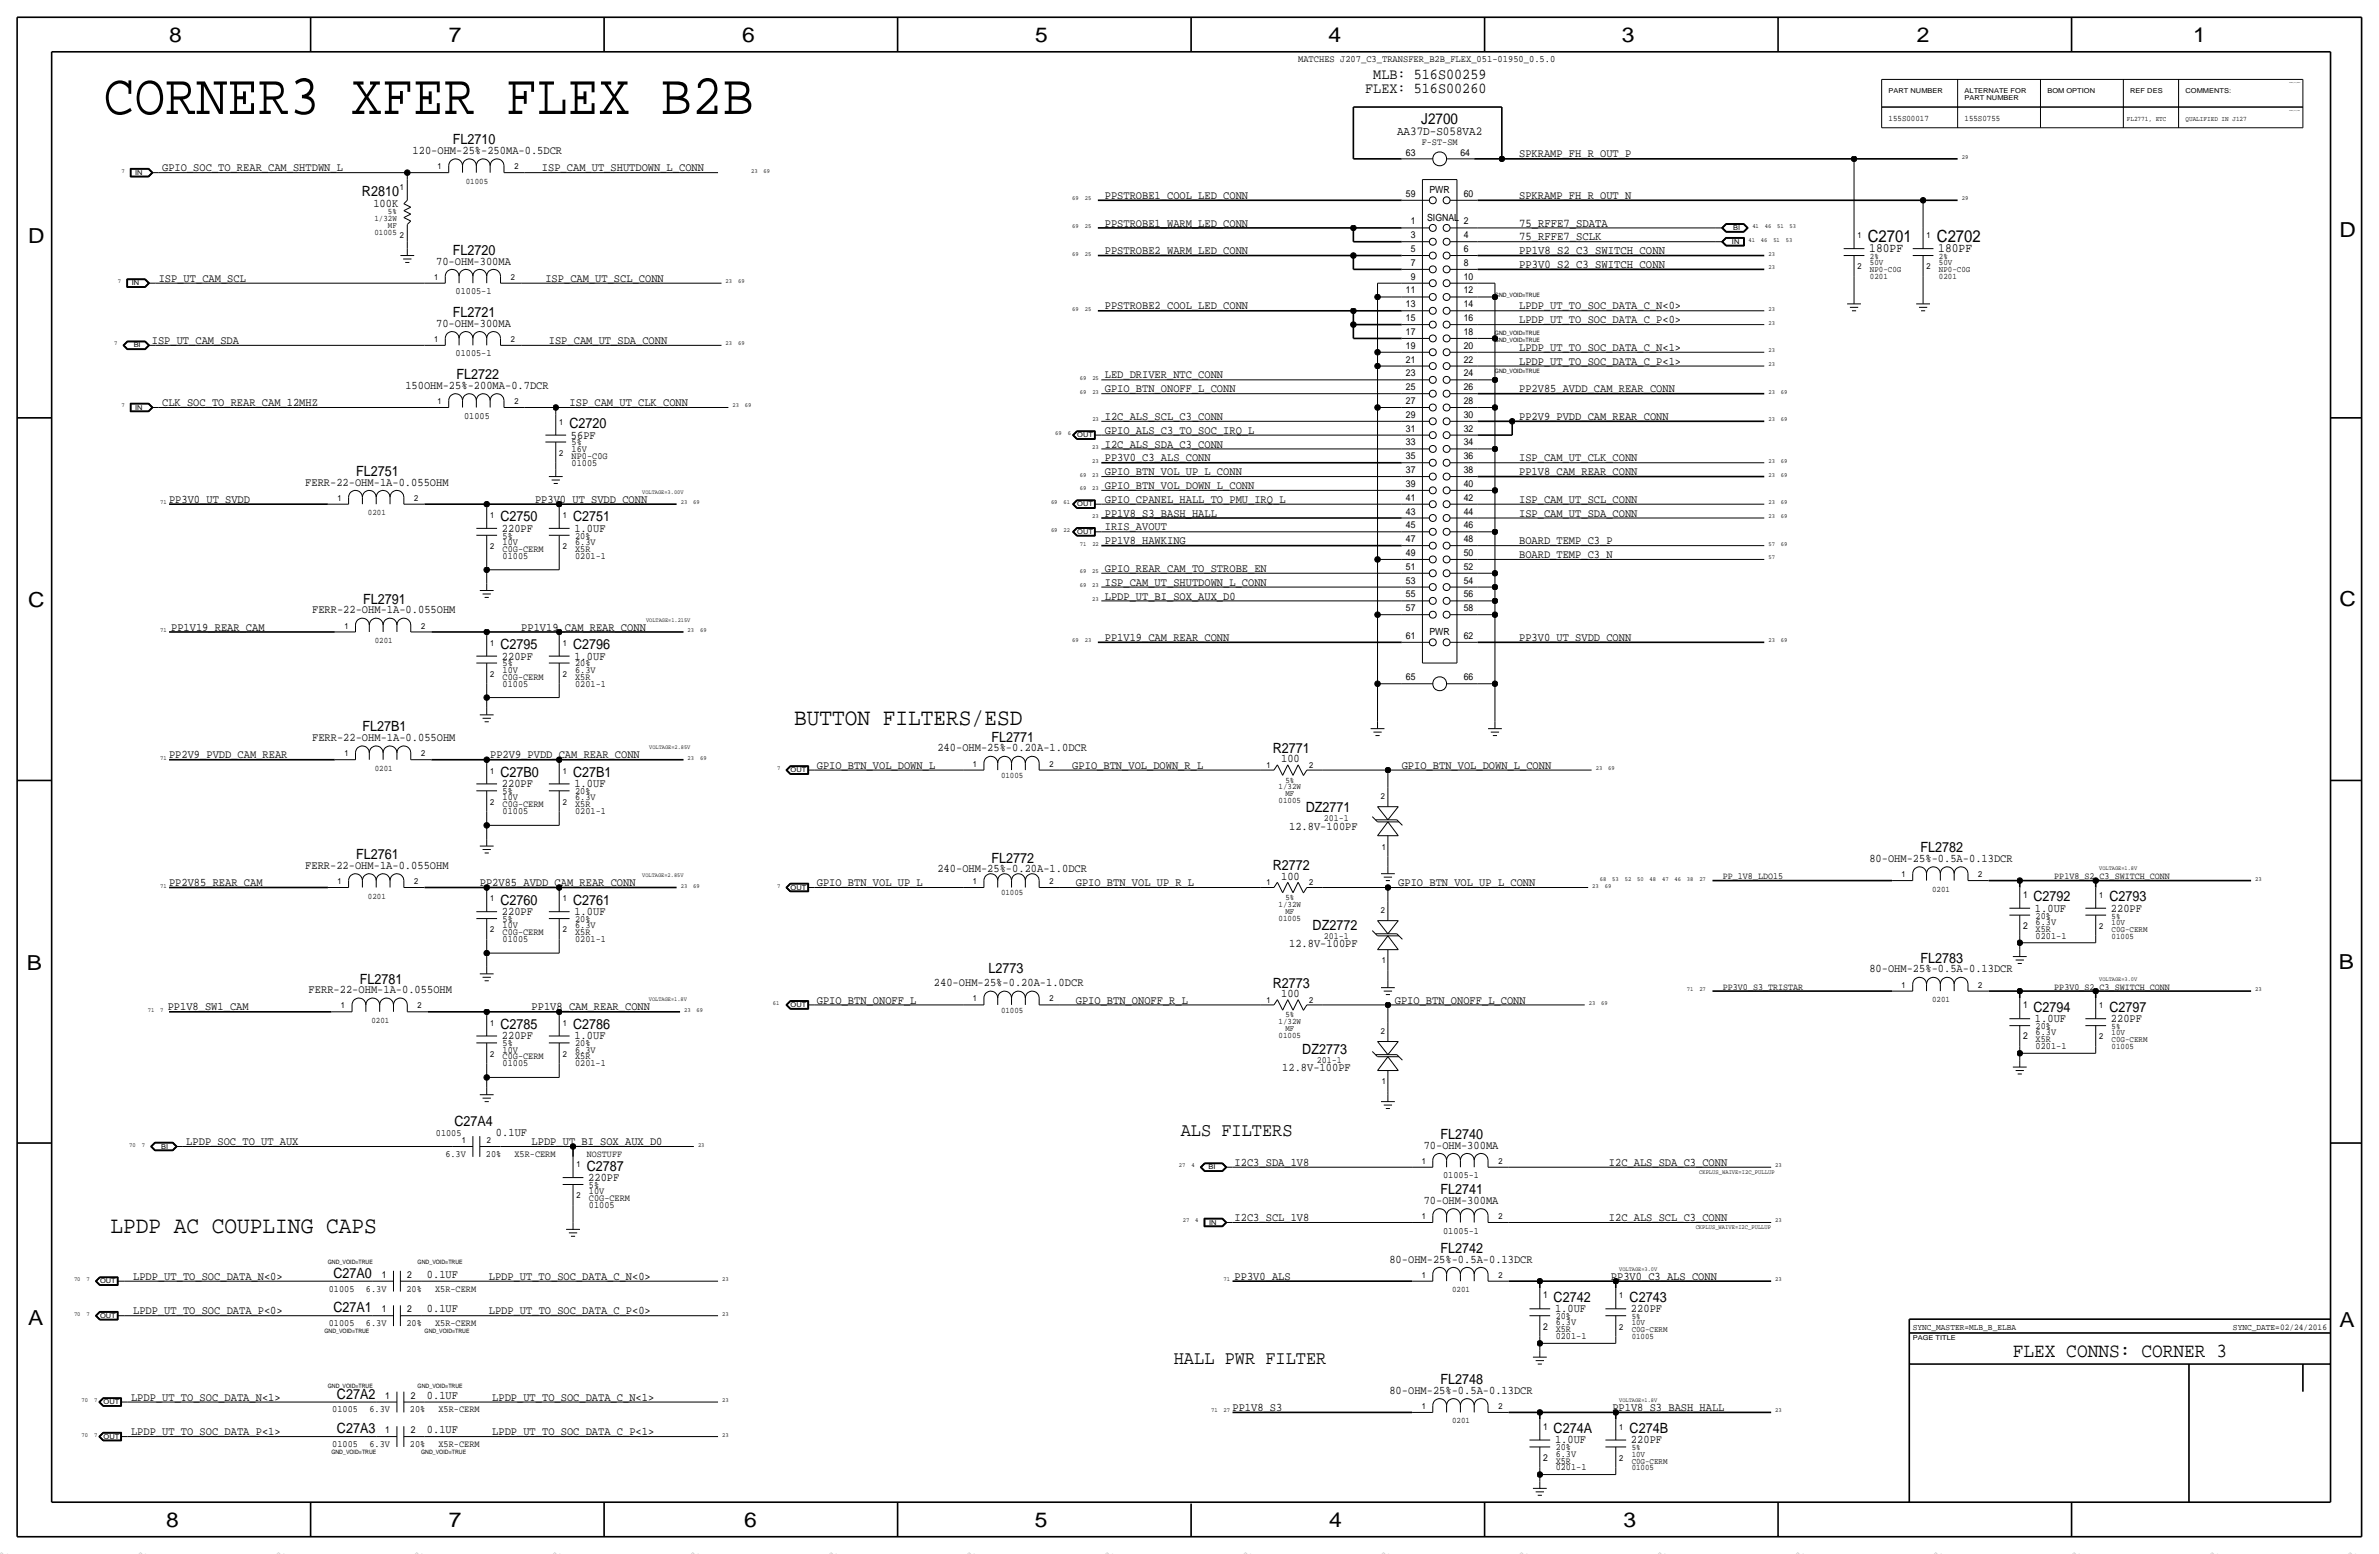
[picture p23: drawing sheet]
<svg xmlns="http://www.w3.org/2000/svg" width="875mm" height="572mm" viewBox="0 0 875 572" stroke-linecap="round" stroke-linejoin="round" font-family="sans-serif">
<defs><g id="words">
<text font-size="21.3" x="38" y="41.9">CORNER3 XFER FLEX B2B</text>
<g font-size="8.7">
<text x="292" y="266.7">BUTTON FILTERS/ESD</text>
<text x="40.6" y="453.4">LPDP AC COUPLING CAPS</text>
</g>
<g font-size="7.6">
<text x="62.2" y="15.5">8</text>
<text x="165" y="15.5">7</text>
<text x="273" y="15.5">6</text>
<text x="380.7" y="15.5">5</text>
<text x="488.6" y="15.5">4</text>
<text x="596.6" y="15.5">3</text>
<text x="705.1" y="15.5">2</text>
<text x="806.7" y="15.5">1</text>
<text x="10.4" y="89.4">D</text>
<text x="860.5" y="87.1">D</text>
<text x="10.4" y="223.3">C</text>
<text x="860.5" y="222.8">C</text>
<text x="9.8" y="356.6">B</text>
<text x="860.2" y="356.4">B</text>
<text x="10.4" y="487.4">A</text>
<text x="860.5" y="488.2">A</text>
<text x="61.2" y="561.6">8</text>
<text x="165" y="561.6">7</text>
<text x="273.8" y="561.6">6</text>
<text x="380.7" y="561.6">5</text>
<text x="488.9" y="561.6">4</text>
<text x="597.1" y="561.6">3</text>
</g>
<text font-size="7.4" x="740.3" y="499.1">FLEX CONNS: CORNER 3</text>
<g font-size="7">
<text x="434.3" y="417.8">ALS FILTERS</text>
<text x="431.7" y="501.6">HALL PWR FILTER</text>
</g>
<g font-size="6.2">
<text x="687" y="88.9">C2701</text>
<text x="712.4" y="88.9">C2702</text>
</g>
<g font-size="5.6">
<text x="505.1" y="29.2">MLB: 516S00259</text>
<text x="502.1" y="34.3">FLEX: 516S00260</text>
<text x="522.8" y="45.5">J2700</text>
</g>
<g font-size="5.2">
<text x="166.6" y="53.1">FL2710</text>
<text x="133.1" y="72.1">R2810</text>
<text x="166.6" y="93.7">FL2720</text>
<text x="166.6" y="116.6">FL2721</text>
<text x="167.9" y="139.4">FL2722</text>
<text x="209.5" y="157.5">C2720</text>
<text x="131" y="175">FL2751</text>
<text x="184.1" y="191.8">C2750</text>
<text x="210.8" y="191.8">C2751</text>
<text x="133.6" y="222">FL2791</text>
<text x="184.1" y="238.8">C2795</text>
<text x="210.8" y="238.8">C2796</text>
<text x="133.3" y="269">FL27B1</text>
<text x="364.7" y="272.8">FL2771</text>
<text x="468.1" y="276.9">R2771</text>
<text x="184.1" y="285.7">C27B0</text>
<text x="210.8" y="285.7">C27B1</text>
<text x="480.3" y="298.7">DZ2771</text>
<text x="131" y="316">FL2761</text>
<text x="364.7" y="317.2">FL2772</text>
<text x="706.4" y="313.4">FL2782</text>
<text x="468.1" y="320">R2772</text>
<text x="184.1" y="332.7">C2760</text>
<text x="210.8" y="332.7">C2761</text>
<text x="748" y="331.5">C2792</text>
<text x="775.9" y="331.5">C2793</text>
<text x="482.8" y="341.9">DZ2772</text>
<text x="363.6" y="357.9">L2773</text>
<text x="706.4" y="354.1">FL2783</text>
<text x="132.3" y="361.7">FL2781</text>
<text x="468.1" y="363.2">R2773</text>
<text x="748" y="372.1">C2794</text>
<text x="775.9" y="372.1">C2797</text>
<text x="184.1" y="378.5">C2785</text>
<text x="210.8" y="378.5">C2786</text>
<text x="479" y="387.6">DZ2773</text>
<text x="167.1" y="414">C27A4</text>
<text x="529.8" y="418.8">FL2740</text>
<text x="215.8" y="430.5">C2787</text>
<text x="529.8" y="439.2">FL2741</text>
<text x="529.8" y="460.8">FL2742</text>
<text x="122.7" y="469.9">C27A0</text>
<text x="571.4" y="478.8">C2742</text>
<text x="599.4" y="478.8">C2743</text>
<text x="122.7" y="482.6">C27A1</text>
<text x="529.8" y="509">FL2748</text>
<text x="123.9" y="514.4">C27A2</text>
<text x="123.9" y="527">C27A3</text>
<text x="571.4" y="527">C274A</text>
<text x="599.4" y="527">C274B</text>
</g>
<g font-size="4.7">
<text x="687.5" y="92.7">180PF</text>
<text x="712.9" y="92.7">180PF</text>
</g>
<text font-size="4.5" x="513.8" y="49.5">AA37D-S058VA2</text>
<g font-size="4.4">
<text x="558.8" y="83.3">75_RFFE7_SDATA</text>
<text x="558.8" y="88.4">75_RFFE7_SCLK</text>
<text x="558.8" y="93.5">PP1V8_S2_C3_SWITCH_CONN</text>
<text x="558.8" y="98.6">PP3V0_S2_C3_SWITCH_CONN</text>
</g>
<g font-size="4.3">
<text x="151.8" y="56.6">120-OHM-25%-250MA-0.5DCR</text>
<text x="558.7" y="57.9">SPKRAMP_FH_R_OUT_P</text>
<text x="59.6" y="63">GPIO_SOC_TO_REAR_CAM_SHTDWN_L</text>
<text x="199.3" y="63">ISP_CAM_UT_SHUTDOWN_L_CONN</text>
<text x="137.3" y="75.9">100K</text>
<text x="406.4" y="73.2">PPSTROBE1_COOL_LED_CONN</text>
<text x="558.7" y="73.2">SPKRAMP_FH_R_OUT_N</text>
<text x="406.4" y="83.3">PPSTROBE1_WARM_LED_CONN</text>
<text x="406.4" y="93.5">PPSTROBE2_WARM_LED_CONN</text>
<text x="160.4" y="97.3">70-OHM-300MA</text>
<text x="58.4" y="103.6">ISP_UT_CAM_SCL</text>
<text x="200.6" y="103.6">ISP_CAM_UT_SCL_CONN</text>
<text x="406.3" y="113.8">PPSTROBE2_COOL_LED_CONN</text>
<text x="558.7" y="113.8">LPDP_UT_TO_SOC_DATA_C_N&lt;0&gt;</text>
<text x="558.7" y="118.9">LPDP_UT_TO_SOC_DATA_C_P&lt;0&gt;</text>
<text x="160.4" y="120.1">70-OHM-300MA</text>
<text x="55.8" y="126.5">ISP_UT_CAM_SDA</text>
<text x="201.9" y="126.5">ISP_CAM_UT_SDA_CONN</text>
<text x="558.7" y="129">LPDP_UT_TO_SOC_DATA_C_N&lt;1&gt;</text>
<text x="558.7" y="134.1">LPDP_UT_TO_SOC_DATA_C_P&lt;1&gt;</text>
<text x="149.1" y="143">150OHM-25%-200MA-0.7DCR</text>
<text x="406.4" y="139.2">LED_DRIVER_NTC_CONN</text>
<text x="59.6" y="149.4">CLK_SOC_TO_REAR_CAM_12MHZ</text>
<text x="209.5" y="149.4">ISP_CAM_UT_CLK_CONN</text>
<text x="406.4" y="144.3">GPIO_BTN_ONOFF_L_CONN</text>
<text x="558.7" y="144.3">PP2V85_AVDD_CAM_REAR_CONN</text>
<text x="406.4" y="154.4">I2C_ALS_SCL_C3_CONN</text>
<text x="558.7" y="154.4">PP2V9_PVDD_CAM_REAR_CONN</text>
<text x="210" y="161.3">56PF</text>
<text x="406.4" y="159.5">GPIO_ALS_C3_TO_SOC_IRQ_L</text>
<text x="406.4" y="164.6">I2C_ALS_SDA_C3_CONN</text>
<text x="406.4" y="169.7">PP3V0_C3_ALS_CONN</text>
<text x="558.7" y="169.7">ISP_CAM_UT_CLK_CONN</text>
<text x="112.3" y="178.6">FERR-22-OHM-1A-0.055OHM</text>
<text x="406.4" y="179.8">GPIO_BTN_VOL_DOWN_L_CONN</text>
<text x="406.4" y="174.8">GPIO_BTN_VOL_UP_L_CONN</text>
<text x="558.7" y="174.8">PP1V8_CAM_REAR_CONN</text>
<text x="62.2" y="184.9">PP3V0_UT_SVDD</text>
<text x="196.8" y="184.9">PP3V0_UT_SVDD_CONN</text>
<text x="406.4" y="184.9">GPIO_CPANEL_HALL_TO_PMU_IRQ_L</text>
<text x="558.7" y="184.9">ISP_CAM_UT_SCL_CONN</text>
<text x="406.4" y="190">PP1V8_S3_BASH_HALL</text>
<text x="558.7" y="190">ISP_CAM_UT_SDA_CONN</text>
<text x="184.6" y="195.6">220PF</text>
<text x="211.3" y="195.6">1.0UF</text>
<text x="406.3" y="195.1">IRIS_AVOUT</text>
<text x="406.4" y="200.2">PP1V8_HAWKING</text>
<text x="558.7" y="200.2">BOARD_TEMP_C3_P</text>
<text x="558.7" y="205.2">BOARD_TEMP_C3_N</text>
<text x="406.4" y="210.3">GPIO_REAR_CAM_TO_STROBE_EN</text>
<text x="406.4" y="215.4">ISP_CAM_UT_SHUTDOWN_L_CONN</text>
<text x="406.4" y="220.5">LPDP_UT_BI_SOX_AUX_D0</text>
<text x="114.8" y="225.6">FERR-22-OHM-1A-0.055OHM</text>
<text x="62.9" y="231.9">PP1V19_REAR_CAM</text>
<text x="191.7" y="231.9">PP1V19_CAM_REAR_CONN</text>
<text x="406.4" y="235.7">PP1V19_CAM_REAR_CONN</text>
<text x="558.7" y="235.7">PP3V0_UT_SVDD_CONN</text>
<text x="184.6" y="242.6">220PF</text>
<text x="211.3" y="242.6">1.0UF</text>
<text x="114.8" y="272.5">FERR-22-OHM-1A-0.055OHM</text>
<text x="62.2" y="278.9">PP2V9_PVDD_CAM_REAR</text>
<text x="180.3" y="278.9">PP2V9_PVDD_CAM_REAR_CONN</text>
<text x="344.8" y="276.4">240-OHM-25%-0.20A-1.0DCR</text>
<text x="471.2" y="280.4">100</text>
<text x="300.4" y="282.7">GPIO_BTN_VOL_DOWN_L</text>
<text x="394.4" y="282.7">GPIO_BTN_VOL_DOWN_R_L</text>
<text x="515.6" y="282.7">GPIO_BTN_VOL_DOWN_L_CONN</text>
<text x="184.6" y="289.6">220PF</text>
<text x="211.3" y="289.6">1.0UF</text>
<text x="474.2" y="305.1">12.8V-100PF</text>
<text x="687.6" y="317">80-OHM-25%-0.5A-0.13DCR</text>
<text x="112.3" y="319.5">FERR-22-OHM-1A-0.055OHM</text>
<text x="344.8" y="320.8">240-OHM-25%-0.20A-1.0DCR</text>
<text x="471.2" y="323.6">100</text>
<text x="62.2" y="325.9">PP2V85_REAR_CAM</text>
<text x="176.5" y="325.9">PP2V85_AVDD_CAM_REAR_CONN</text>
<text x="300.4" y="325.9">GPIO_BTN_VOL_UP_L</text>
<text x="395.7" y="325.9">GPIO_BTN_VOL_UP_R_L</text>
<text x="514.3" y="325.9">GPIO_BTN_VOL_UP_L_CONN</text>
<text x="748.5" y="335.3">1.0UF</text>
<text x="776.4" y="335.3">220PF</text>
<text x="184.6" y="336.6">220PF</text>
<text x="211.3" y="336.6">1.0UF</text>
<text x="474.2" y="348.3">12.8V-100PF</text>
<text x="687.6" y="357.6">80-OHM-25%-0.5A-0.13DCR</text>
<text x="113.5" y="365.3">FERR-22-OHM-1A-0.055OHM</text>
<text x="343.5" y="362.7">240-OHM-25%-0.20A-1.0DCR</text>
<text x="61.7" y="371.6">PP1V8_SW1_CAM</text>
<text x="195.5" y="371.6">PP1V8_CAM_REAR_CONN</text>
<text x="300.4" y="369.1">GPIO_BTN_ONOFF_L</text>
<text x="395.7" y="369.1">GPIO_BTN_ONOFF_R_L</text>
<text x="471.2" y="366.8">100</text>
<text x="513" y="369.1">GPIO_BTN_ONOFF_L_CONN</text>
<text x="748.5" y="375.9">1.0UF</text>
<text x="776.4" y="375.9">220PF</text>
<text x="184.6" y="382.3">220PF</text>
<text x="211.3" y="382.3">1.0UF</text>
<text x="471.6" y="394">12.8V-100PF</text>
<text x="182.4" y="417.8">0.1UF</text>
<text x="68.5" y="421.1">LPDP_SOC_TO_UT_AUX</text>
<text x="195.5" y="421.1">LPDP_UT_BI_SOX_AUX_D0</text>
<text x="523.7" y="422.4">70-OHM-300MA</text>
<text x="454.1" y="428.8">I2C3_SDA_1V8</text>
<text x="591.8" y="428.8">I2C_ALS_SDA_C3_CONN</text>
<text x="216.4" y="434.3">220PF</text>
<text x="523.7" y="442.7">70-OHM-300MA</text>
<text x="454.1" y="449.1">I2C3_SCL_1V8</text>
<text x="591.8" y="449.1">I2C_ALS_SCL_C3_CONN</text>
<text x="511" y="464.3">80-OHM-25%-0.5A-0.13DCR</text>
<text x="49" y="470.7">LPDP_UT_TO_SOC_DATA_N&lt;0&gt;</text>
<text x="157" y="469.9">0.1UF</text>
<text x="179.8" y="470.7">LPDP_UT_TO_SOC_DATA_C_N&lt;0&gt;</text>
<text x="454.1" y="470.7">PP3V0_ALS</text>
<text x="592.5" y="470.7">PP3V0_C3_ALS_CONN</text>
<text x="49" y="483.4">LPDP_UT_TO_SOC_DATA_P&lt;0&gt;</text>
<text x="157" y="482.6">0.1UF</text>
<text x="179.8" y="483.4">LPDP_UT_TO_SOC_DATA_C_P&lt;0&gt;</text>
<text x="572" y="482.6">1.0UF</text>
<text x="599.9" y="482.6">220PF</text>
<text x="48.2" y="515.1">LPDP_UT_TO_SOC_DATA_N&lt;1&gt;</text>
<text x="157" y="514.4">0.1UF</text>
<text x="181.1" y="515.1">LPDP_UT_TO_SOC_DATA_C_N&lt;1&gt;</text>
<text x="511" y="512.6">80-OHM-25%-0.5A-0.13DCR</text>
<text x="453.3" y="518.9">PP1V8_S3</text>
<text x="593" y="518.9">PP1V8_S3_BASH_HALL</text>
<text x="48.2" y="527.8">LPDP_UT_TO_SOC_DATA_P&lt;1&gt;</text>
<text x="157" y="527.1">0.1UF</text>
<text x="181.1" y="527.8">LPDP_UT_TO_SOC_DATA_C_P&lt;1&gt;</text>
<text x="572" y="530.9">1.0UF</text>
<text x="599.9" y="530.9">220PF</text>
</g>
<g font-size="3.6">
<text x="477.5" y="22.9">MATCHES J207_C3_TRANSFER_B2B_FLEX_051-01950_0.5.0</text>
<text x="525.8" y="71.1">PWR</text>
<text x="524.9" y="81.3">SIGNAL</text>
<text x="525.8" y="233.7">PWR</text>
</g>
<g font-size="3.5">
<text x="522.9" y="53.3">F-ST-SM</text>
<text x="517.1" y="57.2">63</text>
<text x="537.2" y="57.2">64</text>
<text x="517.1" y="72.4">59</text>
<text x="538.4" y="72.4">60</text>
<text x="518.9" y="82.5">1</text>
<text x="538.4" y="82.5">2</text>
<text x="518.9" y="87.6">3</text>
<text x="538.4" y="87.6">4</text>
<text x="518.9" y="92.7">5</text>
<text x="538.4" y="92.7">6</text>
<text x="518.9" y="97.8">7</text>
<text x="538.4" y="97.8">8</text>
<text x="517.1" y="107.9">11</text>
<text x="518.9" y="102.8">9</text>
<text x="538.4" y="107.9">12</text>
<text x="538.4" y="102.8">10</text>
<text x="167.6" y="108.2">01005-1</text>
<text x="517.1" y="113">13</text>
<text x="538.4" y="113">14</text>
<text x="517.1" y="118.1">15</text>
<text x="538.4" y="118.1">16</text>
<text x="517.1" y="123.2">17</text>
<text x="538.4" y="123.2">18</text>
<text x="167.6" y="131.1">01005-1</text>
<text x="517.1" y="128.2">19</text>
<text x="538.4" y="128.2">20</text>
<text x="517.1" y="133.3">21</text>
<text x="538.4" y="133.3">22</text>
<text x="517.1" y="143.5">25</text>
<text x="517.1" y="138.4">23</text>
<text x="538.4" y="143.5">26</text>
<text x="538.4" y="138.4">24</text>
<text x="517.1" y="148.6">27</text>
<text x="538.4" y="148.6">28</text>
<text x="170.7" y="153.9">01005</text>
<text x="517.1" y="153.7">29</text>
<text x="538.4" y="153.7">30</text>
<text x="517.1" y="158.7">31</text>
<text x="538.4" y="158.7">32</text>
<text x="210.3" y="163.8">5%</text>
<text x="210.3" y="166.1">16V</text>
<text x="517.1" y="163.8">33</text>
<text x="538.4" y="163.8">34</text>
<text x="210.3" y="168.7">NP0-C0G</text>
<text x="210.3" y="171.2">01005</text>
<text x="517.1" y="174">37</text>
<text x="517.1" y="168.9">35</text>
<text x="538.4" y="174">38</text>
<text x="538.4" y="168.9">36</text>
<text x="517.1" y="179.1">39</text>
<text x="538.4" y="179.1">40</text>
<text x="517.1" y="184.1">41</text>
<text x="538.4" y="184.1">42</text>
<text x="517.1" y="189.2">43</text>
<text x="538.4" y="189.2">44</text>
<text x="517.1" y="194.3">45</text>
<text x="538.4" y="194.3">46</text>
<text x="184.9" y="200.4">10V</text>
<text x="184.9" y="198.1">5%</text>
<text x="184.9" y="202.9">C0G-CERM</text>
<text x="211.5" y="202.9">X5R</text>
<text x="211.5" y="198.1">20%</text>
<text x="211.5" y="200.4">6.3V</text>
<text x="517.1" y="199.4">47</text>
<text x="538.4" y="199.4">48</text>
<text x="184.9" y="205.5">01005</text>
<text x="211.5" y="205.5">0201-1</text>
<text x="517.1" y="209.5">51</text>
<text x="517.1" y="204.5">49</text>
<text x="538.4" y="209.5">52</text>
<text x="538.4" y="204.5">50</text>
<text x="517.1" y="214.6">53</text>
<text x="538.4" y="214.6">54</text>
<text x="517.1" y="219.7">55</text>
<text x="538.4" y="219.7">56</text>
<text x="517.1" y="224.8">57</text>
<text x="538.4" y="224.8">58</text>
<text x="517.1" y="234.9">61</text>
<text x="538.4" y="234.9">62</text>
<text x="184.9" y="245.1">5%</text>
<text x="211.5" y="245.1">20%</text>
<text x="184.9" y="247.4">10V</text>
<text x="184.9" y="249.9">C0G-CERM</text>
<text x="211.5" y="249.9">X5R</text>
<text x="211.5" y="247.4">6.3V</text>
<text x="517.1" y="250.2">65</text>
<text x="538.4" y="250.2">66</text>
<text x="184.9" y="252.5">01005</text>
<text x="211.5" y="252.5">0201-1</text>
<text x="184.9" y="292.1">5%</text>
<text x="211.5" y="292.1">20%</text>
<text x="184.9" y="296.9">C0G-CERM</text>
<text x="184.9" y="294.4">10V</text>
<text x="184.9" y="299.5">01005</text>
<text x="211.5" y="294.4">6.3V</text>
<text x="211.5" y="296.9">X5R</text>
<text x="211.5" y="299.5">0201-1</text>
<text x="486.9" y="302">201-1</text>
<text x="633.7" y="323.3">PP_1V8_LDO15</text>
<text x="755.6" y="323.3">PP1V8_S2_C3_SWITCH_CONN</text>
<text x="744.2" y="330.2">1</text>
<text x="184.9" y="341.4">10V</text>
<text x="184.9" y="339.1">5%</text>
<text x="211.5" y="339.1">20%</text>
<text x="211.5" y="341.4">6.3V</text>
<text x="744.2" y="341.6">2</text>
<text x="748.7" y="340.1">6.3V</text>
<text x="748.7" y="337.8">20%</text>
<text x="184.9" y="346.5">01005</text>
<text x="184.9" y="343.9">C0G-CERM</text>
<text x="211.5" y="343.9">X5R</text>
<text x="211.5" y="346.5">0201-1</text>
<text x="486.9" y="345.2">201-1</text>
<text x="748.7" y="342.6">X5R</text>
<text x="748.7" y="345.2">0201-1</text>
<text x="633.7" y="364">PP3V0_S3_TRISTAR</text>
<text x="755.6" y="364">PP3V0_S2_C3_SWITCH_CONN</text>
<text x="744.2" y="370.8">1</text>
<text x="744.2" y="382.3">2</text>
<text x="748.7" y="378.5">20%</text>
<text x="748.7" y="383.3">X5R</text>
<text x="748.7" y="380.7">6.3V</text>
<text x="184.9" y="389.6">C0G-CERM</text>
<text x="184.9" y="384.8">5%</text>
<text x="184.9" y="387.1">10V</text>
<text x="211.5" y="387.1">6.3V</text>
<text x="211.5" y="384.8">20%</text>
<text x="211.5" y="389.6">X5R</text>
<text x="748.7" y="385.8">0201-1</text>
<text x="184.9" y="392.2">01005</text>
<text x="211.5" y="392.2">0201-1</text>
<text x="484.3" y="390.9">201-1</text>
<text x="160.3" y="417.8">01005</text>
<text x="163.8" y="425.4">6.3V</text>
<text x="178.7" y="425.4">20%</text>
<text x="189.2" y="425.4">X5R-CERM</text>
<text x="215.8" y="425.5">NOSTUFF</text>
<text x="216.6" y="436.9">5%</text>
<text x="530.8" y="433.3">01005-1</text>
<text x="216.6" y="439.2">10V</text>
<text x="216.6" y="441.7">C0G-CERM</text>
<text x="216.6" y="444.2">01005</text>
<text x="530.8" y="453.6">01005-1</text>
<text x="140.4" y="469.9">1</text>
<text x="149.8" y="469.9">2</text>
<text x="121" y="475">01005</text>
<text x="134.6" y="475">6.3V</text>
<text x="149.5" y="475">20%</text>
<text x="160" y="475">X5R-CERM</text>
<text x="567.6" y="477.5">1</text>
<text x="140.4" y="482.6">1</text>
<text x="149.8" y="482.6">2</text>
<text x="572.2" y="485.1">20%</text>
<text x="121" y="487.7">01005</text>
<text x="134.6" y="487.7">6.3V</text>
<text x="149.5" y="487.7">20%</text>
<text x="160" y="487.7">X5R-CERM</text>
<text x="567.6" y="489">2</text>
<text x="572.2" y="487.4">6.3V</text>
<text x="572.2" y="490">X5R</text>
<text x="572.2" y="492.5">0201-1</text>
<text x="141.7" y="514.3">1</text>
<text x="151.1" y="514.3">2</text>
<text x="122.2" y="519.4">01005</text>
<text x="135.9" y="519.4">6.3V</text>
<text x="150.8" y="519.4">20%</text>
<text x="161.3" y="519.4">X5R-CERM</text>
<text x="141.7" y="527.1">1</text>
<text x="151.1" y="527.1">2</text>
<text x="567.6" y="525.8">1</text>
<text x="122.2" y="532.1">01005</text>
<text x="135.9" y="532.1">6.3V</text>
<text x="150.8" y="532.1">20%</text>
<text x="161.3" y="532.1">X5R-CERM</text>
<text x="572.2" y="533.4">20%</text>
<text x="567.6" y="537.2">2</text>
<text x="572.2" y="535.7">6.3V</text>
<text x="572.2" y="538.2">X5R</text>
<text x="572.2" y="540.8">0201-1</text>
</g>
<g font-size="3.2">
<text x="703.5" y="489">SYNC_MASTER=MLB_B_ELBA</text>
<text x="821.3" y="489">SYNC_DATE=02/24/2016</text>
</g>
<g font-size="3.1">
<text x="694.6" y="44.5">155S00017</text>
<text x="722.6" y="44.5">155S0755</text>
<text x="161" y="62.2">1</text>
<text x="189.2" y="62.2">2</text>
<text x="147" y="69.9">1</text>
<text x="171.3" y="67.6">01005</text>
<text x="137.8" y="81.3">1/32W</text>
<text x="142.7" y="78.7">5%</text>
<text x="142.7" y="83.8">MF</text>
<text x="137.8" y="86.4">01005</text>
<text x="147" y="87.6">2</text>
<text x="683.2" y="87.6">1</text>
<text x="708.6" y="87.6">1</text>
<text x="687.8" y="95.2">2%</text>
<text x="713.2" y="95.3">2%</text>
<text x="683.2" y="99.1">2</text>
<text x="687.8" y="100.1">NP0-C0G</text>
<text x="687.8" y="97.5">50V</text>
<text x="708.6" y="99.1">2</text>
<text x="713.2" y="97.5">50V</text>
<text x="713.2" y="100.1">NP0-C0G</text>
<text x="159.7" y="102.9">1</text>
<text x="187.9" y="102.9">2</text>
<text x="687.8" y="102.6">0201</text>
<text x="713.2" y="102.6">0201</text>
<text x="159.7" y="125.7">1</text>
<text x="187.9" y="125.7">2</text>
<text x="161" y="148.6">1</text>
<text x="189.2" y="148.6">2</text>
<text x="205.7" y="156.2">1</text>
<text x="205.7" y="167.6">2</text>
<text x="124.1" y="184.2">1</text>
<text x="152.3" y="184.2">2</text>
<text x="135.3" y="189.5">0201</text>
<text x="180.3" y="190.5">1</text>
<text x="207" y="190.5">1</text>
<text x="180.3" y="201.9">2</text>
<text x="207" y="201.9">2</text>
<text x="126.7" y="231.1">1</text>
<text x="154.9" y="231.1">2</text>
<text x="137.9" y="236.5">0201</text>
<text x="180.3" y="237.5">1</text>
<text x="207" y="237.5">1</text>
<text x="180.3" y="248.9">2</text>
<text x="207" y="248.9">2</text>
<text x="126.7" y="278.1">1</text>
<text x="154.9" y="278.1">2</text>
<text x="357.8" y="281.9">1</text>
<text x="386" y="281.9">2</text>
<text x="137.9" y="283.5">0201</text>
<text x="180.3" y="284.5">1</text>
<text x="207" y="284.5">1</text>
<text x="368.2" y="286">01005</text>
<text x="465.8" y="282.4">1</text>
<text x="472.8" y="287.8">5%</text>
<text x="481.5" y="282.4">2</text>
<text x="470.3" y="290.3">1/32W</text>
<text x="472.8" y="292.9">MF</text>
<text x="507.9" y="293.9">2</text>
<text x="180.3" y="295.9">2</text>
<text x="207" y="295.9">2</text>
<text x="470.3" y="295.4">01005</text>
<text x="508.2" y="312.4">1</text>
<text x="699.5" y="322.6">1</text>
<text x="727.7" y="322.6">2</text>
<text x="124.1" y="325.1">1</text>
<text x="152.3" y="325.1">2</text>
<text x="357.8" y="325.1">1</text>
<text x="368.2" y="329.2">01005</text>
<text x="386" y="325.1">2</text>
<text x="465.8" y="325.6">1</text>
<text x="481.5" y="325.6">2</text>
<text x="710.6" y="327.9">0201</text>
<text x="135.3" y="330.5">0201</text>
<text x="180.3" y="331.5">1</text>
<text x="207" y="331.5">1</text>
<text x="470.3" y="333.5">1/32W</text>
<text x="472.8" y="331">5%</text>
<text x="507.9" y="335.8">2</text>
<text x="772.1" y="330.2">1</text>
<text x="470.3" y="338.6">01005</text>
<text x="472.8" y="336">MF</text>
<text x="772.1" y="341.6">2</text>
<text x="776.7" y="337.8">5%</text>
<text x="776.7" y="340.1">10V</text>
<text x="180.3" y="342.9">2</text>
<text x="207" y="342.9">2</text>
<text x="776.7" y="342.6">C0G-CERM</text>
<text x="776.7" y="345.2">01005</text>
<text x="508.2" y="354.3">1</text>
<text x="699.5" y="363.2">1</text>
<text x="727.7" y="363.2">2</text>
<text x="125.4" y="370.8">1</text>
<text x="153.6" y="370.8">2</text>
<text x="357.8" y="368.3">1</text>
<text x="386" y="368.3">2</text>
<text x="465.8" y="368.8">1</text>
<text x="481.5" y="368.8">2</text>
<text x="710.6" y="368.6">0201</text>
<text x="772.1" y="370.8">1</text>
<text x="136.6" y="376.2">0201</text>
<text x="180.3" y="377.2">1</text>
<text x="207" y="377.2">1</text>
<text x="368.2" y="372.4">01005</text>
<text x="470.3" y="376.7">1/32W</text>
<text x="472.8" y="374.1">5%</text>
<text x="470.3" y="381.8">01005</text>
<text x="472.8" y="379.2">MF</text>
<text x="507.9" y="380.2">2</text>
<text x="772.1" y="382.3">2</text>
<text x="776.7" y="378.5">5%</text>
<text x="776.7" y="380.7">10V</text>
<text x="776.7" y="383.3">C0G-CERM</text>
<text x="180.3" y="388.6">2</text>
<text x="207" y="388.6">2</text>
<text x="776.7" y="385.8">01005</text>
<text x="508.2" y="398.8">1</text>
<text x="169.9" y="420.4">1</text>
<text x="179" y="420.4">2</text>
<text x="212" y="429.3">1</text>
<text x="522.9" y="428">1</text>
<text x="551.1" y="428">2</text>
<text x="212" y="440.7">2</text>
<text x="522.9" y="448.3">1</text>
<text x="551.1" y="448.3">2</text>
<text x="522.9" y="469.9">1</text>
<text x="551.1" y="469.9">2</text>
<text x="534.1" y="475.2">0201</text>
<text x="595.6" y="477.5">1</text>
<text x="600.2" y="485.1">5%</text>
<text x="595.6" y="488.9">2</text>
<text x="600.2" y="487.4">10V</text>
<text x="600.2" y="490">C0G-CERM</text>
<text x="600.2" y="492.5">01005</text>
<text x="522.9" y="518.2">1</text>
<text x="551.1" y="518.2">2</text>
<text x="534.1" y="523.5">0201</text>
<text x="595.6" y="525.8">1</text>
<text x="600.2" y="533.4">5%</text>
<text x="595.6" y="537.2">2</text>
<text x="600.2" y="535.7">10V</text>
<text x="600.2" y="538.2">C0G-CERM</text>
<text x="600.2" y="540.8">01005</text>
</g>
<g font-size="2.8" fill="#b6b6b4">
<text x="0" y="571.5" transform="rotate(45 0 571.5)">=</text>
<text x="50.8" y="571.5" transform="rotate(45 50.8 571.5)">=</text>
<text x="101.6" y="571.5" transform="rotate(45 101.6 571.5)">=</text>
<text x="152.4" y="571.5" transform="rotate(45 152.4 571.5)">=</text>
<text x="203.2" y="571.5" transform="rotate(45 203.2 571.5)">=</text>
<text x="254" y="571.5" transform="rotate(45 254 571.5)">=</text>
<text x="457.2" y="571.5" transform="rotate(45 457.2 571.5)">=</text>
<text x="508" y="571.5" transform="rotate(45 508 571.5)">=</text>
<text x="558.8" y="571.5" transform="rotate(45 558.8 571.5)">=</text>
<text x="609.6" y="571.5" transform="rotate(45 609.6 571.5)">=</text>
<text x="660.4" y="571.5" transform="rotate(45 660.4 571.5)">=</text>
<text x="711.2" y="571.5" transform="rotate(45 711.2 571.5)">=</text>
</g>
<g font-size="2.5">
<text x="694.6" y="34.3">PART NUMBER</text>
<text x="722.6" y="34.3">ALTERNATE FOR</text>
<text x="753.1" y="34.3">BOM OPTION</text>
<text x="783.5" y="34.3">REF DES</text>
<text x="803.9" y="34.3">COMMENTS:</text>
<text x="722.6" y="36.8">PART NUMBER</text>
<text x="782.3" y="44.5">FL2771, ETC</text>
<text x="803.9" y="44.5">QUALIFIED IN J127</text>
<text x="49.7" y="64.3">IN</text>
<text x="637" y="89.7">IN</text>
<text x="637.4" y="84.6">BI</text>
<text x="48.5" y="104.9">IN</text>
<text x="49.2" y="127.8">BI</text>
<text x="49.7" y="150.6">IN</text>
<text x="396.2" y="160.8">OUT</text>
<text x="396.2" y="186.2">OUT</text>
<text x="396.2" y="196.3">OUT</text>
<text x="290.8" y="284">OUT</text>
<text x="290.8" y="327.2">OUT</text>
<text x="290.8" y="370.3">OUT</text>
<text x="59.3" y="422.4">BI</text>
<text x="444.4" y="430">BI</text>
<text x="444.7" y="450.3">IN</text>
<text x="36.8" y="471.9">OUT</text>
<text x="36.8" y="484.6">OUT</text>
<text x="703.5" y="492.8">PAGE TITLE</text>
<text x="38.1" y="516.4">OUT</text>
<text x="38.1" y="529.1">OUT</text>
</g>
<g font-size="2.3">
<text x="721.6" y="58.4">29</text>
<text x="44.7" y="63.5">7</text>
<text x="276.3" y="63.5">23</text>
<text x="280.9" y="63.5">69</text>
<text x="394.4" y="73.7">69</text>
<text x="399" y="73.7">25</text>
<text x="721.6" y="73.7">29</text>
<text x="394.4" y="83.8">69</text>
<text x="399" y="83.8">25</text>
<text x="644.5" y="83.8">41</text>
<text x="649.1" y="83.8">46</text>
<text x="653.7" y="83.8">51</text>
<text x="658.3" y="83.8">53</text>
<text x="643.1" y="88.9">41</text>
<text x="647.7" y="88.9">46</text>
<text x="652.3" y="88.9">51</text>
<text x="656.8" y="88.9">53</text>
<text x="394.4" y="94">69</text>
<text x="399" y="94">25</text>
<text x="650.4" y="94">23</text>
<text x="650.4" y="99.1">23</text>
<text x="43.4" y="104.1">7</text>
<text x="266.9" y="104.1">23</text>
<text x="271.5" y="104.1">69</text>
<text x="394.4" y="114.3">69</text>
<text x="399" y="114.3">25</text>
<text x="650.4" y="114.3">23</text>
<text x="650.4" y="119.4">23</text>
<text x="42" y="127">7</text>
<text x="266.9" y="127">23</text>
<text x="271.5" y="127">69</text>
<text x="650.4" y="129.5">23</text>
<text x="650.4" y="134.6">23</text>
<text x="397.2" y="139.7">69</text>
<text x="401.8" y="139.7">25</text>
<text x="44.7" y="149.9">7</text>
<text x="269.4" y="149.9">23</text>
<text x="274" y="149.9">69</text>
<text x="397.2" y="144.8">69</text>
<text x="401.8" y="144.8">23</text>
<text x="650.4" y="144.8">23</text>
<text x="655" y="144.8">69</text>
<text x="401.8" y="154.9">23</text>
<text x="650.4" y="154.9">23</text>
<text x="655" y="154.9">69</text>
<text x="388.2" y="160">69</text>
<text x="392.7" y="160">6</text>
<text x="401.8" y="165.1">23</text>
<text x="401.8" y="170.2">23</text>
<text x="650.4" y="170.2">23</text>
<text x="655" y="170.2">69</text>
<text x="397.2" y="175.3">69</text>
<text x="401.8" y="175.3">23</text>
<text x="650.4" y="175.3">23</text>
<text x="655" y="175.3">69</text>
<text x="58.9" y="185.4">71</text>
<text x="250.4" y="185.4">23</text>
<text x="255" y="185.4">69</text>
<text x="386.6" y="185.4">69</text>
<text x="391.2" y="185.4">61</text>
<text x="397.2" y="180.3">69</text>
<text x="401.8" y="180.3">23</text>
<text x="650.4" y="185.4">23</text>
<text x="655" y="185.4">69</text>
<text x="401.8" y="190.5">23</text>
<text x="650.4" y="190.5">23</text>
<text x="655" y="190.5">69</text>
<text x="386.6" y="195.6">69</text>
<text x="391.2" y="195.6">22</text>
<text x="397.2" y="200.7">71</text>
<text x="401.8" y="200.7">22</text>
<text x="650.4" y="200.7">57</text>
<text x="655" y="200.7">69</text>
<text x="650.4" y="205.7">57</text>
<text x="397.2" y="210.8">69</text>
<text x="397.2" y="215.9">69</text>
<text x="401.8" y="210.8">25</text>
<text x="401.8" y="215.9">23</text>
<text x="401.8" y="221">23</text>
<text x="58.9" y="232.4">71</text>
<text x="252.9" y="232.4">23</text>
<text x="257.5" y="232.4">69</text>
<text x="394.4" y="236.2">69</text>
<text x="399" y="236.2">23</text>
<text x="650.4" y="236.2">23</text>
<text x="655" y="236.2">69</text>
<text x="58.9" y="279.4">71</text>
<text x="252.9" y="279.4">23</text>
<text x="257.5" y="279.4">69</text>
<text x="285.8" y="283.2">7</text>
<text x="586.9" y="283.2">23</text>
<text x="591.5" y="283.2">69</text>
<text x="588.5" y="323.9">68</text>
<text x="593" y="323.9">53</text>
<text x="597.6" y="323.9">52</text>
<text x="602.2" y="323.9">50</text>
<text x="606.8" y="323.9">48</text>
<text x="611.3" y="323.9">47</text>
<text x="615.9" y="323.9">46</text>
<text x="620.5" y="323.9">38</text>
<text x="625" y="323.9">27</text>
<text x="829.5" y="323.9">23</text>
<text x="58.9" y="326.4">71</text>
<text x="250.4" y="326.4">23</text>
<text x="255" y="326.4">69</text>
<text x="285.8" y="326.4">7</text>
<text x="585.7" y="326.4">23</text>
<text x="590.2" y="326.4">69</text>
<text x="620.5" y="364.5">71</text>
<text x="625" y="364.5">27</text>
<text x="829.5" y="364.5">23</text>
<text x="284.2" y="369.6">61</text>
<text x="584.4" y="369.6">23</text>
<text x="589" y="369.6">69</text>
<text x="54.4" y="372.1">71</text>
<text x="58.9" y="372.1">7</text>
<text x="251.7" y="372.1">23</text>
<text x="256.2" y="372.1">69</text>
<text x="47.5" y="421.6">70</text>
<text x="52.1" y="421.6">7</text>
<text x="256.7" y="421.6">23</text>
<text x="433.6" y="429.3">27</text>
<text x="438.2" y="429.3">4</text>
<text x="625" y="431.8">CKPLUS_WAIVE=I2C_PULLUP</text>
<text x="653" y="429.3">23</text>
<text x="435.1" y="449.6">27</text>
<text x="439.6" y="449.6">4</text>
<text x="653" y="449.6">23</text>
<text x="623.7" y="452.1">CKPLUS_WAIVE=I2C_PULLUP</text>
<text x="27.2" y="471.2">70</text>
<text x="31.8" y="471.2">7</text>
<text x="265.6" y="471.2">23</text>
<text x="450" y="471.2">71</text>
<text x="653" y="471.2">23</text>
<text x="27.2" y="483.9">70</text>
<text x="31.8" y="483.9">7</text>
<text x="265.6" y="483.9">23</text>
<text x="30" y="515.6">70</text>
<text x="34.6" y="515.6">7</text>
<text x="265.6" y="515.6">23</text>
<text x="445.5" y="519.4">71</text>
<text x="450" y="519.4">27</text>
<text x="653" y="519.4">23</text>
<text x="30" y="528.3">70</text>
<text x="34.6" y="528.3">7</text>
<text x="265.6" y="528.3">23</text>
</g>
<g font-size="2.2">
<text x="549.9" y="109.2">GND_VOID=TRUE</text>
<text x="549.9" y="123.2">GND_VOID=TRUE</text>
<text x="549.9" y="125.7">GND_VOID=TRUE</text>
<text x="549.9" y="137.2">GND_VOID=TRUE</text>
<text x="236.2" y="181.6">VOLTAGE=3.00V</text>
<text x="237.6" y="228.6">VOLTAGE=1.215V</text>
<text x="238.8" y="275.6">VOLTAGE=2.85V</text>
<text x="236.2" y="322.6">VOLTAGE=2.85V</text>
<text x="772.1" y="320">VOLTAGE=1.8V</text>
<text x="772.1" y="360.7">VOLTAGE=3.0V</text>
<text x="238.7" y="368.3">VOLTAGE=1.8V</text>
<text x="120.6" y="464.8">GND_VOID=TRUE</text>
<text x="153.6" y="464.8">GND_VOID=TRUE</text>
<text x="595.6" y="467.4">VOLTAGE=3.0V</text>
<text x="119.3" y="490.2">GND_VOID=TRUE</text>
<text x="156.2" y="490.2">GND_VOID=TRUE</text>
<text x="120.6" y="510.5">GND_VOID=TRUE</text>
<text x="153.6" y="510.5">GND_VOID=TRUE</text>
<text x="595.6" y="515.6">VOLTAGE=1.8V</text>
<text x="121.9" y="534.7">GND_VOID=TRUE</text>
<text x="154.9" y="534.7">GND_VOID=TRUE</text>
</g>
<g font-size=".4">
<text x="842" y="30.5">TABLE_ALT_HEAD</text>
<text x="842" y="40.6">TABLE_ALT_ITEM</text>
</g>
</g></defs>
<g fill="none" stroke="#000" stroke-width=".37">
<path d="M692.1 29.2v10.2zM692.1 39.4v7.6zM692.1 29.2h154.9zM692.1 39.4h154.9zM720 29.2v10.2zM720 39.4v7.6zM750.5 29.2v10.2zM750.5 39.4v7.6zM781 29.2v10.2zM781 39.4v7.6zM801.3 29.2v10.2zM801.3 39.4v7.6z"/>
<path d="M847 29.2v10.2zM847 39.4v7.6zM515.6 58.4h11.4zM532.1 58.4h10.1zM681.9 58.4v25.4zM692.1 47h154.9zM47.9 61.9h6.8zM47.9 61.9v3.2zM47.9 65.1h6.8zM48 62h6.7zM48 62v3zM48 65h6.7z"/>
<path d="M48.1 62.1v2.8zM48.1 64.9h6.5zM48.1 62.1h6.5zM48.2 62.2h6.4zM48.2 62.2v2.6zM48.2 64.8h6.4zM54.6 62.2l1.2 1.3zM54.6 64.8l1.2-1.3zM54.6 64.9l1.4-1.4zM54.6 62.1l1.4 1.4zM54.7 62l1.4 1.5zM54.7 65l1.4-1.5z"/>
<path d="M54.7 65.1l1.6-1.6zM54.7 61.9l1.6 1.6zM55.8 63.5h2.6zM58.4 63.5h91.4zM148.5 74.9l1.3-1.2zM148.5 74.9l2.6 1.3zM148.5 77.5l2.6 1.2zM148.5 77.5l2.6-1.3zM149.8 66v7.7zM149.8 63.5h7.6zM149.8 63.5v2.5zM157.4 63.5h7.6z"/>
<path d="M165 61v2.5zM165 61a2.54 2.54 0 0 1 2.6-2.6 2.54 2.54 0 0 1 2.5 2.6 2.54 2.54 0 0 1 2.6-2.6 2.54 2.54 0 0 1 2.5 2.6 2.54 2.54 0 0 1 2.5-2.6 2.54 2.54 0 0 1 2.6 2.6 2.54 2.54 0 0 1 2.5-2.6 2.54 2.54 0 0 1 2.6 2.6M170.1 61v2.5zM175.2 61v2.5zM180.3 61v2.5zM185.4 61v2.5zM185.4 63.5h7.6zM193 63.5h71.1zM515.6 73.7h10.1zM523.2 66h12.7zM523.2 66v177.8zM533.4 73.7h10.1z"/>
<path d="M535.9 66v177.8zM707.3 73.7v10.1zM147.3 94h5zM148.3 95.3h3zM148.5 80l2.6 1.3zM148.5 80l2.6-1.3zM149 96.5h1.6zM149.8 91.4v2.6zM149.8 82.6v6.3zM149.8 88.9v2.5zM151.1 81.3l-1.3 1.3zM515.6 83.8h10.1z"/>
<path d="M515.6 99.1h10.1zM515.6 94h10.1zM515.6 88.9h10.1zM533.4 99.1h10.1zM533.4 94h10.1zM533.4 83.8h10.1zM533.4 88.9h10.1zM543.5 88.9h87.6zM543.5 83.8h87.6zM631.1 88.9h2.6zM631.1 83.8h2.6zM633.2 88.9l1.6 1.6z"/>
<path d="M633.2 83.8l1.6 1.6zM633.2 83.8l1.6-1.6zM633.4 88.9l1.4-1.5zM633.4 83.8l1.4-1.5zM633.4 88.9l1.4 1.5zM633.4 83.8l1.4 1.5zM633.5 88.9l1.4-1.4zM633.5 83.8l1.4-1.4zM633.5 88.9l1.4 1.4zM633.5 83.8l1.4 1.4zM633.7 88.9l1.3 1.3zM633.7 83.8l1.3 1.3z"/>
<path d="M633.7 88.9l1.3-1.3zM633.7 83.8l1.3-1.3zM634.8 87.3h6.8zM634.8 82.2h6.7zM634.8 87.3l-1.6 1.6zM634.8 90.5h6.8zM634.8 85.4h6.7zM634.8 85.3h6.6zM634.8 90.4h6.7zM634.8 87.4h6.7zM634.8 82.3h6.6zM634.9 90.3h6.5z"/>
<path d="M634.9 87.5h6.5zM634.9 82.4h6.4zM634.9 85.2h6.4zM635 87.6h6.3zM635 90.2h6.3zM635 85.1h6.3zM635 82.6h6.3zM641.3 82.5l1.3 1.3zM641.3 87.6v2.6zM641.3 85.1l1.3-1.3zM641.3 85.2l1.4-1.4zM641.4 82.4l1.3 1.4z"/>
<path d="M641.4 87.5v2.8zM641.4 85.3l1.5-1.5zM641.4 82.3l1.5 1.5zM641.5 82.2l1.5 1.6zM641.5 87.4v3zM641.6 87.3v3.2zM643 83.8l-1.5 1.6zM678.1 94h7.7zM678.1 91.4h7.7zM681.9 83.8v7.6zM681.9 94v7.6zM703.5 94h7.7z"/>
<path d="M703.5 91.4h7.7zM707.3 83.8v7.6zM707.3 94v7.6zM46.6 102.6v3.1zM46.6 105.7h6.8zM46.6 102.6h6.8zM46.7 102.7h6.7zM46.7 102.7v2.9zM46.7 105.6h6.7zM46.8 102.8h6.5zM46.8 102.8v2.7zM46.8 105.5h6.5z"/>
<path d="M46.9 102.9h6.4zM46.9 102.9v2.5zM46.9 105.4h6.4zM53.3 102.9l1.3 1.2zM53.3 105.5l1.4-1.4zM53.3 102.8l1.4 1.3zM53.4 105.6l1.5-1.5zM53.4 102.7l1.5 1.4zM53.4 102.6l1.6 1.5zM53.4 105.7l1.6-1.6zM54.6 104.1l-1.3 1.3zM54.6 104.1h2.5z"/>
<path d="M57.1 104.1h99.1zM156.2 104.1h7.6zM163.8 101.6a2.54 2.54 0 0 1 2.5-2.5 2.54 2.54 0 0 1 2.6 2.5 2.54 2.54 0 0 1 2.5-2.5 2.54 2.54 0 0 1 2.5 2.5 2.54 2.54 0 0 1 2.6-2.5 2.54 2.54 0 0 1 2.5 2.5 2.54 2.54 0 0 1 2.6-2.5 2.54 2.54 0 0 1 2.5 2.5M163.8 101.6v2.5zM168.9 101.6v2.5zM173.9 101.6v2.5zM179 101.6v2.5zM184.1 104.1h7.6zM184.1 101.6v2.5zM191.7 104.1h73.7zM506.7 109.2v20.3zM506.7 109.2h8.9z"/>
<path d="M506.7 104.1v5.1zM506.7 104.1h8.9zM515.6 119.4h10.1zM515.6 114.3h10.1zM515.6 109.2h10.1zM515.6 104.1h10.1zM533.4 119.4h10.1zM533.4 114.3h10.1zM533.4 109.2h10.1zM533.4 104.1h10.1zM543.5 109.2h6.4zM543.5 104.1h6.4z"/>
<path d="M543.5 119.4h105.4zM543.5 114.3h105.4zM549.9 109.2v15.3zM549.9 104.1v5.1zM679.4 111.8h5.1zM680.4 113h3.1zM681.2 114.3h1.5zM681.9 101.6v7.6zM681.9 109.2v2.6zM704.8 111.8h5.1zM705.8 113h3.1zM706.6 114.3h1.5z"/>
<path d="M707.3 101.6v7.6zM707.3 109.2v2.6zM45.2 127l1.6 1.6zM45.2 127l1.6-1.6zM45.4 127l1.4-1.5zM45.4 127l1.4 1.5zM45.5 127l1.4-1.4zM45.5 127l1.4 1.4zM45.7 127l1.2-1.3zM45.7 127l1.2 1.3zM46.8 125.4h6.6zM46.8 128.6h6.6z"/>
<path d="M46.8 128.5h6.6zM46.8 125.5h6.6zM46.9 128.4h6.4zM46.9 125.6h6.4zM46.9 128.3h6.4zM46.9 125.7h6.4zM53.3 125.7l1.3 1.3zM53.3 128.4l1.4-1.4zM53.3 125.6l1.4 1.4zM53.4 128.5l1.5-1.5zM53.4 125.5l1.5 1.5zM53.4 125.4l1.6 1.6z"/>
<path d="M53.4 128.6l1.6-1.6zM54.6 127l-1.3 1.3zM54.6 127h2.5zM57.1 127h99.1zM156.2 127h7.6zM163.8 124.5a2.54 2.54 0 0 1 2.5-2.6 2.54 2.54 0 0 1 2.6 2.6 2.54 2.54 0 0 1 2.5-2.6 2.54 2.54 0 0 1 2.5 2.6 2.54 2.54 0 0 1 2.6-2.6 2.54 2.54 0 0 1 2.5 2.6 2.54 2.54 0 0 1 2.6-2.6 2.54 2.54 0 0 1 2.5 2.6M163.8 124.5v2.5zM168.9 124.5v2.5zM173.9 124.5v2.5zM179 124.5v2.5zM184.1 127h7.6zM184.1 124.5v2.5z"/>
<path d="M191.7 127h73.7zM405.1 139.7h110.5zM506.7 134.6v15.3zM506.7 134.6h8.9zM506.7 129.5v5.1zM506.7 129.5h8.9zM515.6 139.7h10.1zM515.6 134.6h10.1zM515.6 129.5h10.1zM515.6 124.5h10.1zM533.4 139.7h10.1zM533.4 134.6h10.1z"/>
<path d="M533.4 129.5h10.1zM533.4 124.5h10.1zM543.5 139.7h6.4zM543.5 124.5h6.4zM543.5 129.5h105.4zM543.5 134.6h105.4zM549.9 139.7v10.2zM549.9 124.5v15.2zM47.9 148.3h6.8zM47.9 148.3v3.1zM47.9 151.4h6.8zM48 148.4h6.7z"/>
<path d="M48 148.4v2.9zM48 151.3h6.7zM48.1 148.5v2.7zM48.1 151.2h6.5zM48.1 148.5h6.5zM48.2 148.6h6.4zM48.2 148.6v2.5zM48.2 151.1h6.4zM54.6 148.6l1.2 1.3zM54.6 151.1l1.2-1.2zM54.6 151.2l1.4-1.3zM54.6 148.5l1.4 1.4z"/>
<path d="M54.7 148.4l1.4 1.5zM54.7 151.3l1.4-1.4zM54.7 151.4l1.6-1.5zM54.7 148.3l1.6 1.6zM55.8 149.9h2.6zM58.4 149.9h99zM157.4 149.9h7.6zM165 147.3v2.6zM165 147.3a2.54 2.54 0 0 1 2.6-2.5 2.54 2.54 0 0 1 2.5 2.5 2.54 2.54 0 0 1 2.6-2.5 2.54 2.54 0 0 1 2.5 2.5 2.54 2.54 0 0 1 2.5-2.5 2.54 2.54 0 0 1 2.6 2.5 2.54 2.54 0 0 1 2.5-2.5 2.54 2.54 0 0 1 2.6 2.5M170.1 147.3v2.6zM175.2 147.3v2.6zM180.3 147.3v2.6z"/>
<path d="M185.4 147.3v2.6zM185.4 149.9h7.6zM193 149.9h11.4zM204.4 152.4v7.6zM204.4 149.9h63.5zM204.4 149.9v2.5zM396 158.4h6.8zM396.1 158.5h6.6zM396.1 158.6h6.5zM396.2 158.7l-1.3 1.3zM396.2 158.8h6.3zM402.5 158.8v2.5z"/>
<path d="M402.6 158.6v2.8zM402.7 158.5v3zM402.8 158.4v3.2zM405.1 154.9h110.5zM405.1 144.8h110.5zM506.7 149.9v55.8zM506.7 149.9h8.9zM515.6 149.9h10.1zM515.6 154.9h10.1zM515.6 144.8h10.1zM533.4 149.9h10.1zM533.4 154.9h10.1z"/>
<path d="M533.4 144.8h10.1zM543.5 149.9h6.4zM549.9 149.9v15.2zM200.6 162.6h7.6zM200.6 160h7.6zM201.9 175.3h5.1zM202.9 176.5h3zM203.7 177.8h1.5zM204.4 172.7v2.6zM204.4 162.6v7.6zM204.4 170.2v2.5zM394.5 160l1.5 1.6z"/>
<path d="M394.5 160l1.5-1.6zM394.6 160l1.5-1.5zM394.6 160l1.5 1.5zM394.8 160l1.3-1.4zM394.8 160l1.3 1.4zM394.9 160l1.3 1.3zM396 161.6h6.8zM396.1 161.5h6.6zM396.1 161.4h6.5zM396.2 161.3h6.3zM402.5 160h2.6zM405.1 165.1h110.5z"/>
<path d="M405.1 160h110.5zM405.1 175.3h110.5zM515.6 175.3h10.1zM515.6 165.1h10.1zM515.6 160h10.1zM515.6 170.2h10.1zM533.4 175.3h10.1zM533.4 165.1h10.1zM533.4 160h10.1zM533.4 170.2h10.1zM543.5 165.1h6.4zM543.5 170.2h105.4z"/>
<path d="M549.9 165.1v15.2zM120.6 185.4h7.6zM128.2 182.9a2.54 2.54 0 0 1 2.6-2.5 2.54 2.54 0 0 1 2.5 2.5 2.54 2.54 0 0 1 2.5-2.5 2.54 2.54 0 0 1 2.6 2.5 2.54 2.54 0 0 1 2.5-2.5 2.54 2.54 0 0 1 2.6 2.5 2.54 2.54 0 0 1 2.5-2.5 2.54 2.54 0 0 1 2.5 2.5M128.2 182.9v2.5zM133.3 182.9v2.5zM138.4 182.9v2.5zM143.5 182.9v2.5zM148.5 182.9v2.5zM148.5 185.4h7.7zM175.2 196.9h7.6zM175.2 194.3h7.6zM179 186.7v7.6z"/>
<path d="M179 196.8v7.7zM201.9 194.3h7.6zM201.9 196.9h7.6zM205.7 186.7v7.6zM205.7 196.8v7.7zM394.5 195.6l1.5 1.6zM394.5 185.4l1.5 1.6zM394.5 195.6l1.5-1.6zM394.5 185.4l1.5-1.6zM394.6 195.6l1.5-1.5zM394.6 185.4l1.5-1.5zM394.6 195.6l1.5 1.5z"/>
<path d="M394.6 185.4l1.5 1.5zM394.8 195.6l1.3-1.4zM394.8 185.4l1.3-1.4zM394.8 195.6l1.3 1.4zM394.8 185.4l1.3 1.4zM394.9 195.6l1.3-1.3zM394.9 185.4l1.3-1.3zM394.9 195.6l1.3 1.3zM394.9 185.4l1.3 1.3zM396 194h6.8zM396 183.8h6.8zM396 197.2h6.8z"/>
<path d="M396 187h6.8zM396.1 197.1h6.6zM396.1 186.9h6.6zM396.1 194.1h6.6zM396.1 183.9h6.6zM396.1 197h6.5zM396.1 186.8h6.5zM396.1 194.2h6.5zM396.1 184h6.5zM396.2 194.3h6.3zM396.2 196.9h6.3zM396.2 184.2h6.3z"/>
<path d="M396.2 186.7h6.3zM402.5 195.6h2.6zM402.5 185.4h2.6zM402.5 194.3v2.6zM402.5 184.2v2.5zM402.6 194.2v2.8zM402.6 184v2.8zM402.7 194.1v3zM402.7 183.9v3zM402.8 194v3.2zM402.8 183.8v3.2zM405.1 185.4h110.5z"/>
<path d="M405.1 195.6h110.5zM405.1 180.3h110.5zM515.6 190.5h10.1zM515.6 195.6h10.1zM515.6 185.4h10.1zM515.6 180.3h10.1zM533.4 190.5h10.1zM533.4 195.6h10.1zM533.4 185.4h10.1zM533.4 180.3h10.1zM543.5 195.6h6.4zM543.5 180.3h6.4z"/>
<path d="M543.5 185.4h105.4zM543.5 190.5h105.4zM549.9 195.6v15.2zM549.9 180.3v15.3zM176.5 217.2h5.1zM177.5 218.4h3zM178.3 219.7h1.5zM179 214.6v2.6zM179 209.5h26.7zM179 204.5v5zM179 209.5v5.1zM205.7 204.5v5z"/>
<path d="M405.1 215.9h110.5zM405.1 210.8h110.5zM506.7 205.7v20.4zM506.7 205.7h8.9zM515.6 215.9h10.1zM515.6 210.8h10.1zM515.6 205.7h10.1zM515.6 200.7h10.1zM533.4 215.9h10.1zM533.4 200.7h10.1zM533.4 205.7h10.1zM533.4 210.8h10.1z"/>
<path d="M543.5 205.7h105.4zM543.5 215.9h6.4zM543.5 210.8h6.4zM543.5 200.7h105.4zM549.9 215.9v5.1zM549.9 210.8v5.1zM123.1 232.4h7.7zM130.8 229.9a2.54 2.54 0 0 1 2.5-2.6 2.54 2.54 0 0 1 2.5 2.6 2.54 2.54 0 0 1 2.6-2.6 2.54 2.54 0 0 1 2.5 2.6 2.54 2.54 0 0 1 2.6-2.6 2.54 2.54 0 0 1 2.5 2.6 2.54 2.54 0 0 1 2.5-2.6 2.54 2.54 0 0 1 2.6 2.6M130.8 229.9v2.5zM135.8 229.9v2.5zM140.9 229.9v2.5zM146 229.9v2.5z"/>
<path d="M151.1 232.4h7.6zM151.1 229.9v2.5zM179 233.7v7.6zM205.7 233.7v7.6zM405.1 221h110.5zM506.7 226.1v25.4zM506.7 226.1h8.9zM515.6 226.1h10.1zM515.6 221h10.1zM515.6 236.2h10.1zM533.4 226.1h10.1zM533.4 221h10.1z"/>
<path d="M533.4 236.2h10.1zM543.5 226.1h6.4zM543.5 221h6.4zM549.9 226.1v25.4zM549.9 221v5.1zM175.2 243.8h7.6zM175.2 241.3h7.6zM179 243.8v7.7zM179 256.5h26.7zM179 251.5v5zM179 256.5v3.8zM201.9 241.3h7.6z"/>
<path d="M201.9 243.8h7.6zM205.7 243.8v7.7zM205.7 251.5v5zM506.7 251.5h8.9zM506.7 251.5v13.9zM515.6 251.5h11.4zM523.2 243.8h12.7zM527 251.5h.1M532.1 251.5h11.4zM543.5 251.5h6.4zM549.9 251.5v13.9zM123.1 279.4h7.7z"/>
<path d="M130.8 276.9a2.54 2.54 0 0 1 2.5-2.6 2.54 2.54 0 0 1 2.5 2.6 2.54 2.54 0 0 1 2.6-2.6 2.54 2.54 0 0 1 2.5 2.6 2.54 2.54 0 0 1 2.6-2.6 2.54 2.54 0 0 1 2.5 2.6 2.54 2.54 0 0 1 2.5-2.6 2.54 2.54 0 0 1 2.6 2.6M130.8 276.9v2.5zM135.8 276.9v2.5zM140.9 276.9v2.5zM146 276.9v2.5zM151.1 279.4h7.6zM151.1 276.9v2.5zM176.5 262.9h5.1zM177.5 264.2h3zM178.3 265.4h1.5zM179 260.4v2.5zM504.1 268h5.1z"/>
<path d="M505.2 269.2h3zM505.9 270.5h1.5zM506.7 265.4v2.6zM547.3 268h5.1zM548.3 269.2h3.1zM549.1 270.5h1.5zM549.9 265.4v2.6zM175.2 290.8h7.6zM175.2 288.3h7.6zM179 280.7v7.6zM179 290.8v7.7zM179 298.4v5.1z"/>
<path d="M201.9 288.3h7.6zM201.9 290.8h7.6zM205.7 280.7v7.6zM205.7 290.8v7.7zM205.7 298.4v5.1zM289.1 283.2l1.5 1.6zM289.1 283.2l1.5-1.6zM289.2 283.2l1.5-1.5zM289.2 283.2l1.5 1.5zM289.4 283.2l1.3-1.4zM289.4 283.2l1.3 1.4zM289.5 283.2l1.3 1.3z"/>
<path d="M289.5 283.2l1.3-1.3zM290.6 281.6h6.8zM290.6 284.8h6.8zM290.7 284.7h6.6zM290.7 281.7h6.6zM290.7 281.8h6.5zM290.7 284.6h6.5zM290.8 281.9h6.3zM290.8 284.5h6.3zM297.1 281.9v2.6zM297.1 283.2h2.6zM297.2 281.8v2.8z"/>
<path d="M297.3 281.7v3zM297.4 281.6v3.2zM299.7 283.2h54.6zM354.3 283.2h7.6zM361.9 280.7v2.5zM361.9 280.7a2.54 2.54 0 0 1 2.5-2.6 2.54 2.54 0 0 1 2.6 2.6 2.54 2.54 0 0 1 2.5-2.6 2.54 2.54 0 0 1 2.6 2.6 2.54 2.54 0 0 1 2.5-2.6 2.54 2.54 0 0 1 2.5 2.6 2.54 2.54 0 0 1 2.6-2.6 2.54 2.54 0 0 1 2.5 2.6M367 280.7v2.5zM372.1 280.7v2.5zM377.1 280.7v2.5zM382.2 280.7v2.5zM382.2 283.2h7.6zM389.8 283.2h73.7z"/>
<path d="M463.5 283.2h5.1zM469.9 281.3l1.9 3.8zM469.9 281.3l-1.3 1.9zM473.7 281.3l-1.9 3.8zM473.7 281.3l1.9 3.8zM477.5 281.3l-1.9 3.8zM477.5 281.3l1.9 3.8zM480.7 283.2h5.7zM480.7 283.2l-1.3 2zM486.4 283.2h24.1zM506.7 296.7h7.6zM506.7 296.7l3.8 4.8z"/>
<path d="M510.5 289.6v7.1zM510.5 283.2h74.9zM510.5 283.2v6.4zM514.3 296.7l-3.8 4.8zM176.5 311.2h5.1zM177.5 312.4h3zM178.3 313.7h1.5zM179 308.6v2.5zM179 303.5h26.7zM179 303.5v5.1zM504.7 300.3l2 2zM505.9 301.5h7.9z"/>
<path d="M506.7 307.3h7.6zM506.7 302.3h7.9zM510.5 302.3l3.8 5zM510.5 302.3l-3.8 5zM510.5 315v3.8zM510.5 318.8v2.5zM510.5 307.3v7.7zM513.8 301.5l2 2zM120.6 326.4h7.6zM128.2 323.9a2.54 2.54 0 0 1 2.6-2.6 2.54 2.54 0 0 1 2.5 2.6 2.54 2.54 0 0 1 2.5-2.6 2.54 2.54 0 0 1 2.6 2.6 2.54 2.54 0 0 1 2.5-2.6 2.54 2.54 0 0 1 2.6 2.6 2.54 2.54 0 0 1 2.5-2.6 2.54 2.54 0 0 1 2.5 2.6M128.2 323.9v2.5zM133.3 323.9v2.5z"/>
<path d="M138.4 323.9v2.5zM143.5 323.9v2.5zM148.5 323.9v2.5zM148.5 326.4h7.7zM175.2 337.8h7.6zM175.2 335.3h7.6zM179 327.7v7.6zM179 337.8v7.6zM201.9 335.3h7.6zM201.9 337.8h7.6zM205.7 327.7v7.6zM205.7 337.8v7.6z"/>
<path d="M289.1 326.4l1.5 1.6zM289.1 326.4l1.5-1.6zM289.2 326.4l1.5-1.5zM289.2 326.4l1.5 1.5zM289.4 326.4l1.3-1.4zM289.4 326.4l1.3 1.4zM289.5 326.4l1.3 1.3zM289.5 326.4l1.3-1.3zM290.6 324.8h6.8zM290.6 328h6.8zM290.7 327.9h6.6zM290.7 324.9h6.6z"/>
<path d="M290.7 325h6.5zM290.7 327.8h6.5zM290.8 327.7h6.3zM290.8 325.1h6.3zM297.1 325.1v2.6zM297.1 326.4h2.6zM297.2 325v2.8zM297.3 324.9v3zM297.4 324.8v3.2zM299.7 326.4h54.6zM354.3 326.4h7.6zM361.9 323.9v2.5z"/>
<path d="M361.9 323.9a2.54 2.54 0 0 1 2.5-2.6 2.54 2.54 0 0 1 2.6 2.6 2.54 2.54 0 0 1 2.5-2.6 2.54 2.54 0 0 1 2.6 2.6 2.54 2.54 0 0 1 2.5-2.6 2.54 2.54 0 0 1 2.5 2.6 2.54 2.54 0 0 1 2.6-2.6 2.54 2.54 0 0 1 2.5 2.6M367 323.9v2.5zM372.1 323.9v2.5zM377.1 323.9v2.5zM382.2 323.9v2.5zM382.2 326.4h7.6zM389.8 326.4h73.7zM463.5 326.4h5.1zM469.9 324.5l1.9 3.8zM469.9 324.5l-1.3 1.9zM473.7 324.5l-1.9 3.8zM473.7 324.5l1.9 3.8z"/>
<path d="M477.5 324.5l-1.9 3.8zM477.5 324.5l1.9 3.8zM480.7 326.4h5.7zM480.7 326.4l-1.3 2zM486.4 326.4h24.1zM506.7 338.6h7.6zM506.7 338.6l3.8 4.8zM508 321.3h5zM509 322.6h3zM509.7 323.9h1.6zM510.5 331.5v7.1zM510.5 326.4h73.7z"/>
<path d="M510.5 326.4v5.1zM514.3 338.6l-3.8 4.8zM695.9 323.9h7.6zM703.5 321.3v2.5zM703.5 321.3a2.54 2.54 0 0 1 2.6-2.5 2.54 2.54 0 0 1 2.5 2.5 2.54 2.54 0 0 1 2.6-2.5 2.54 2.54 0 0 1 2.5 2.5 2.54 2.54 0 0 1 2.5-2.5 2.54 2.54 0 0 1 2.6 2.5 2.54 2.54 0 0 1 2.5-2.5 2.54 2.54 0 0 1 2.6 2.5M708.6 321.3v2.5zM713.7 321.3v2.5zM718.8 321.3v2.5zM723.9 323.9h7.6zM723.9 321.3v2.5zM739.1 336.6h7.6zM739.1 334h7.6z"/>
<path d="M742.9 326.4v7.6zM742.9 336.5v7.7zM767 334h7.7zM767 336.6h7.7zM770.8 326.4v7.6zM770.8 336.5v7.7zM176.5 358.1h5.1zM177.5 359.4h3zM179 355.6v2.5zM179 350.5h26.7zM179 345.4v5.1zM179 350.5v5.1z"/>
<path d="M205.7 345.4v5.1zM504.7 342.2l2 2zM505.9 343.4h7.9zM506.7 349.2h7.6zM506.7 344.2h7.9zM510.5 344.2l3.8 5zM510.5 344.2l-3.8 5zM510.5 356.9v3.8zM510.5 349.2v7.7zM513.8 343.4l2 2zM740.4 351.8h5zM741.4 353.1h3z"/>
<path d="M742.1 354.3h1.6zM742.9 346.7h27.9zM742.9 344.2v2.5zM742.9 346.7v2.5zM742.9 349.2v2.6zM770.8 344.2v2.5zM121.9 372.1h7.6zM129.5 369.6a2.54 2.54 0 0 1 2.5-2.6 2.54 2.54 0 0 1 2.6 2.6 2.54 2.54 0 0 1 2.5-2.6 2.54 2.54 0 0 1 2.5 2.6 2.54 2.54 0 0 1 2.6-2.6 2.54 2.54 0 0 1 2.5 2.6 2.54 2.54 0 0 1 2.6-2.6 2.54 2.54 0 0 1 2.5 2.6M129.5 369.6v2.5zM134.6 369.6v2.5zM139.6 369.6v2.5zM144.7 369.6v2.5z"/>
<path d="M149.8 369.6v2.5zM149.8 372.1h7.6zM178.3 360.7h1.5zM179 373.4v7.6zM205.7 373.4v7.6zM289.1 369.6l1.5 1.5zM289.1 369.6l1.5-1.6zM289.2 369.6l1.5-1.5zM289.2 369.6l1.5 1.4zM289.4 369.6l1.3-1.4zM289.4 369.6l1.3 1.3zM289.5 369.6l1.3 1.2z"/>
<path d="M289.5 369.6l1.3-1.3zM290.6 368h6.8zM290.6 371.1h6.8zM290.7 371h6.6zM290.7 368.1h6.6zM290.7 368.2h6.5zM290.7 370.9h6.5zM290.8 370.8h6.3zM290.8 368.3h6.3zM297.1 368.3v2.5zM297.1 369.6h2.6zM297.2 368.2v2.7z"/>
<path d="M297.3 368.1v2.9zM297.4 368v3.1zM299.7 369.6h54.6zM354.3 369.6h7.6zM361.9 367v2.6zM361.9 367a2.54 2.54 0 0 1 2.5-2.5 2.54 2.54 0 0 1 2.6 2.5 2.54 2.54 0 0 1 2.5-2.5 2.54 2.54 0 0 1 2.6 2.5 2.54 2.54 0 0 1 2.5-2.5 2.54 2.54 0 0 1 2.5 2.5 2.54 2.54 0 0 1 2.6-2.5 2.54 2.54 0 0 1 2.5 2.5M367 367v2.6zM372.1 367v2.6zM377.1 367v2.6zM382.2 367v2.6zM382.2 369.6h7.6zM389.8 369.6h73.7z"/>
<path d="M463.5 369.6h5.1zM469.9 367.6l1.9 3.9zM469.9 367.6l-1.3 2zM473.7 367.6l-1.9 3.9zM473.7 367.6l1.9 3.9zM477.5 367.6l-1.9 3.9zM477.5 367.6l1.9 3.9zM480.7 369.6h5.7zM480.7 369.6l-1.3 2zM486.4 369.6h24.1zM508 363.2h5zM509 364.5h3z"/>
<path d="M509.7 365.8h1.6zM510.5 369.6h72.4zM510.5 369.6v6.3zM510.5 375.9v7.1zM510.5 360.7v2.5zM695.9 364.5h7.6zM703.5 362v2.5zM703.5 362a2.54 2.54 0 0 1 2.6-2.6 2.54 2.54 0 0 1 2.5 2.6 2.54 2.54 0 0 1 2.6-2.6 2.54 2.54 0 0 1 2.5 2.6 2.54 2.54 0 0 1 2.5-2.6 2.54 2.54 0 0 1 2.6 2.6 2.54 2.54 0 0 1 2.5-2.6 2.54 2.54 0 0 1 2.6 2.6M708.6 362v2.5zM713.7 362v2.5zM718.8 362v2.5zM723.9 364.5h7.6z"/>
<path d="M723.9 362v2.5zM739.1 377.2h7.6zM739.1 374.6h7.6zM742.9 367v7.7zM742.9 377.2v7.6zM767 374.6h7.7zM767 377.2h7.7zM770.8 367v7.7zM770.8 377.2v7.6zM175.2 383.5h7.6zM175.2 381h7.6zM179 383.5v7.7z"/>
<path d="M179 396.2h26.7zM179 391.2v5zM179 396.2v3.8zM201.9 381h7.6zM201.9 383.5h7.6zM205.7 383.5v7.7zM205.7 391.2v5zM504.7 386.7l2 1.9zM505.9 387.9h7.9zM506.7 393.7h7.6zM506.7 383h7.6zM506.7 388.6h7.9z"/>
<path d="M506.7 383l3.8 4.9zM510.5 388.6l3.8 5.1zM510.5 388.6l-3.8 5.1zM510.5 393.7v7.6zM513.8 387.9l2 2zM514.3 383l-3.8 4.9zM740.4 392.4h5zM741.4 393.7h3zM742.1 395h1.6zM742.9 387.3h27.9zM742.9 384.8v2.5zM742.9 387.3v2.6z"/>
<path d="M742.9 389.9v2.5zM770.8 384.8v2.5zM173.9 417.8v7.6zM176.5 402.6h5.1zM176.5 417.8v7.6zM177.5 403.9h3zM178.3 405.1h1.5zM179 400v2.6zM508 405.1h5zM509 406.4h3zM509.7 407.7h1.6zM510.5 401.3v1.3z"/>
<path d="M510.5 402.6v2.5zM55.4 421.6l1.5 1.6zM55.4 421.6l1.5-1.5zM55.5 421.6l1.5 1.5zM55.5 421.6l1.5-1.4zM55.7 421.6l1.3 1.4zM55.8 421.6l1.3-1.2zM55.8 421.6l1.3 1.3zM56.9 423.2h6.7zM56.9 420.1h6.7zM57 420.2h6.6zM57 423.1h6.6z"/>
<path d="M57 423h6.5zM57 420.3l-1.3 1.3zM57 420.3h6.5zM57.1 422.9h6.3zM57.1 420.4h6.3zM63.4 420.4l1.3 1.2zM63.4 422.9l1.3-1.3zM63.5 423l1.4-1.4zM63.5 420.3l1.4 1.3zM63.6 423.1l1.4-1.5zM63.6 420.2l1.4 1.4zM63.6 423.2l1.6-1.6z"/>
<path d="M63.6 420.1l1.6 1.5zM64.7 421.6h2.6zM67.3 421.6h99zM166.3 421.6h7.6zM176.5 421.6h7.6zM184.1 421.6h26.7zM207 435.6h7.6zM207 433.1h7.6zM210.8 425.5v7.6zM210.8 435.6v7.6zM210.8 421.6h44.4zM441.5 429.3l1.5 1.5z"/>
<path d="M441.5 429.3l1.5-1.6zM441.6 429.3l1.5-1.5zM441.6 429.3l1.5 1.4zM441.8 429.3l1.3-1.4zM441.8 429.3l1.3 1.3zM441.9 429.3l1.3 1.2zM441.9 429.3l1.3-1.3zM443 430.8h6.7zM443 427.7h6.7zM443.1 427.8h6.5zM443.1 430.7h6.5zM443.1 430.6h6.5z"/>
<path d="M443.1 427.9h6.5zM443.2 430.5h6.3zM443.2 428h6.3zM449.5 428l1.3 1.3zM449.5 430.5l1.3-1.2zM449.6 430.6l1.4-1.3zM449.6 427.9l1.4 1.4zM449.6 430.7l1.5-1.4zM449.6 427.8l1.5 1.5zM449.7 427.7l1.6 1.6zM449.7 430.8l1.6-1.5zM450.8 429.3h2.5z"/>
<path d="M453.3 429.3h66.1zM519.4 429.3h7.6zM527 426.7v2.6zM527 426.7a2.54 2.54 0 0 1 2.5-2.5 2.54 2.54 0 0 1 2.6 2.5 2.54 2.54 0 0 1 2.5-2.5 2.54 2.54 0 0 1 2.6 2.5 2.54 2.54 0 0 1 2.5-2.5 2.54 2.54 0 0 1 2.5 2.5 2.54 2.54 0 0 1 2.6-2.5 2.54 2.54 0 0 1 2.5 2.5M532.1 426.7v2.6zM537.2 426.7v2.6zM542.2 426.7v2.6zM547.3 426.7v2.6zM547.3 429.3h7.6zM554.9 429.3h96.6zM208.2 452.1h5.1zM209.2 453.4h3.1z"/>
<path d="M210 454.7h1.5zM210.8 443.2v6.4zM210.8 449.6v2.5zM442.9 448v3.2zM442.9 451.2h6.8zM442.9 448h6.8zM443 448.1h6.6zM443 448.1v3zM443 451.1h6.6zM443.1 448.2h6.5zM443.1 448.2v2.8zM443.1 451h6.5z"/>
<path d="M443.2 448.3h6.3zM443.2 448.3v2.5zM443.2 450.8h6.3zM449.5 448.3l1.3 1.3zM449.5 450.8l1.3-1.2zM449.6 451l1.4-1.4zM449.6 448.2l1.4 1.4zM449.6 451.1l1.5-1.5zM449.6 448.1l1.5 1.5zM449.7 448l1.6 1.6zM449.7 451.2l1.6-1.6zM450.8 449.6h2.5z"/>
<path d="M453.3 449.6h66.1zM519.4 449.6h7.6zM527 447v2.6zM527 447a2.54 2.54 0 0 1 2.5-2.5 2.54 2.54 0 0 1 2.6 2.5 2.54 2.54 0 0 1 2.5-2.5 2.54 2.54 0 0 1 2.6 2.5 2.54 2.54 0 0 1 2.5-2.5 2.54 2.54 0 0 1 2.5 2.5 2.54 2.54 0 0 1 2.6-2.5 2.54 2.54 0 0 1 2.5 2.5M532.1 447v2.6zM537.2 447v2.6zM542.2 447v2.6zM547.3 447v2.6zM547.3 449.6h7.6zM554.9 449.6h96.6zM35.1 471.2l1.5 1.5zM35.2 471.2l1.5-1.5z"/>
<path d="M35.2 471.2l1.5 1.4zM35.4 471.2l1.3 1.3zM35.5 471.2l1.3 1.2zM35.5 471.2l1.3-1.3zM36.6 469.6h6.8zM36.6 469.6l-1.5 1.6zM36.6 472.7h6.8zM36.7 472.6h6.6zM36.7 469.7h6.6zM36.7 469.8l-1.3 1.4zM36.7 469.8h6.5zM36.7 472.5h6.5z"/>
<path d="M36.8 472.4h6.3zM36.8 469.9h6.3zM43.1 471.2h2.6zM43.1 469.9v2.5zM43.2 469.8v2.7zM43.3 469.7v2.9zM43.4 469.6v3.1zM45.7 471.2h91.4zM137.1 471.2h7.6zM144.7 467.4v7.6zM147.3 467.4v7.6zM147.3 471.2h7.6z"/>
<path d="M154.9 471.2h109.2zM519.4 471.2h7.6zM527 468.6v2.6zM527 468.6a2.54 2.54 0 0 1 2.5-2.5 2.54 2.54 0 0 1 2.6 2.5 2.54 2.54 0 0 1 2.5-2.5 2.54 2.54 0 0 1 2.6 2.5 2.54 2.54 0 0 1 2.5-2.5 2.54 2.54 0 0 1 2.5 2.5 2.54 2.54 0 0 1 2.6-2.5 2.54 2.54 0 0 1 2.5 2.5M532.1 468.6v2.6zM537.2 468.6v2.6zM542.2 468.6v2.6zM547.3 468.6v2.6zM547.3 471.2h7.6zM566.4 473.7v7.6zM594.3 473.7v7.6zM35.1 483.9l1.5 1.5z"/>
<path d="M35.1 483.9l1.5-1.6zM35.2 483.9l1.5 1.4zM35.4 483.9l1.3-1.4zM35.4 483.9l1.3 1.3zM35.5 483.9l1.3 1.2zM35.5 483.9l1.3-1.3zM36.6 482.3h6.8zM36.6 485.4h6.8zM36.7 482.4l-1.5 1.5zM36.7 485.3h6.6zM36.7 482.4h6.6zM36.7 482.5h6.5z"/>
<path d="M36.7 485.2h6.5zM36.8 485.1h6.3zM36.8 482.6h6.3zM43.1 483.9h2.6zM43.1 482.6v2.5zM43.2 482.5v2.7zM43.3 482.4v2.9zM43.4 482.3v3.1zM45.7 483.9h91.4zM137.1 483.9h7.6zM144.7 480.1v7.6zM147.3 480.1v7.6z"/>
<path d="M147.3 483.9h7.6zM154.9 483.9h109.2zM562.6 483.9h7.6zM562.6 481.3h7.6zM563.8 499.1h5.1zM566.4 496.6v2.5zM566.4 483.9v7.6zM566.4 494h27.9zM566.4 491.5v2.5zM566.4 494v2.6zM590.5 483.9h7.6zM590.5 481.3h7.6z"/>
<path d="M594.3 483.9v7.6zM594.3 491.5v2.5zM36.3 515.6l1.6-1.6zM36.3 515.6l1.6 1.6zM36.5 515.6l1.4 1.5zM36.6 515.6l1.4-1.4zM36.6 515.6l1.4 1.4zM36.8 515.6l1.2-1.2zM36.8 515.6l1.2 1.3zM37.9 517.2h6.8zM37.9 514h6.8zM37.9 514.1l-1.4 1.5z"/>
<path d="M37.9 517.1h6.7zM37.9 514.1h6.7zM38 514.2h6.5zM38 517h6.5zM38 516.9h6.4zM38 514.4h6.4zM44.4 515.6h2.5zM44.4 514.4v2.5zM44.5 514.2v2.8zM44.6 514.1v3zM44.7 514v3.2zM46.9 515.6h91.5z"/>
<path d="M138.4 515.6h7.6zM146 511.8v7.6zM148.5 511.8v7.6zM148.5 515.6h7.7zM156.2 515.6h107.9zM519.4 519.4h7.6zM527 516.9v2.5zM527 516.9a2.54 2.54 0 0 1 2.5-2.5 2.54 2.54 0 0 1 2.6 2.5 2.54 2.54 0 0 1 2.5-2.5 2.54 2.54 0 0 1 2.6 2.5 2.54 2.54 0 0 1 2.5-2.5 2.54 2.54 0 0 1 2.5 2.5 2.54 2.54 0 0 1 2.6-2.5 2.54 2.54 0 0 1 2.5 2.5M532.1 516.9v2.5zM537.2 516.9v2.5zM542.2 516.9v2.5zM547.3 516.9v2.5z"/>
<path d="M547.3 519.4h7.6zM564.8 500.4h3.1zM565.6 501.6h1.5zM36.3 528.3l1.6-1.6zM36.3 528.3l1.6 1.6zM36.5 528.3l1.4 1.5zM36.6 528.3l1.4-1.4zM36.6 528.3l1.4 1.4zM36.8 528.3l1.2-1.3zM36.8 528.3l1.2 1.3zM37.9 529.9h6.8zM37.9 526.7h6.8z"/>
<path d="M37.9 526.8l-1.4 1.5zM37.9 529.8h6.7zM37.9 526.8h6.7zM38 526.9h6.5zM38 529.7h6.5zM38 529.6h6.4zM38 527h6.4zM44.4 528.3h2.5zM44.4 527v2.6zM44.5 526.9v2.8zM44.6 526.8v3zM44.7 526.7v3.2z"/>
<path d="M46.9 528.3h91.5zM138.4 528.3h7.6zM146 524.5v7.6zM148.5 524.5v7.6zM148.5 528.3h7.7zM156.2 528.3h107.9zM562.6 532.1h7.6zM562.6 529.6h7.6zM566.4 522v7.6zM566.4 532.1v7.7zM566.4 539.7v2.6zM590.5 532.1h7.6z"/>
<path d="M590.5 529.6h7.6zM594.3 522v7.6zM594.3 532.1v7.7zM594.3 539.7v2.6zM563.8 547.4h5.1zM564.8 548.6h3.1zM565.6 549.9h1.5zM566.4 544.8v2.6zM566.4 542.3h27.9zM566.4 542.3v2.5z"/>
<circle cx="529.5" cy="58.4" r="2.56"/>
<circle cx="527" cy="73.7" r="1.28"/>
<circle cx="532.1" cy="73.7" r="1.28"/>
<circle cx="527" cy="83.8" r="1.28"/>
<circle cx="527" cy="99.1" r="1.28"/>
<circle cx="527" cy="94" r="1.28"/>
<circle cx="527" cy="88.9" r="1.28"/>
<circle cx="532.1" cy="99.1" r="1.28"/>
<circle cx="532.1" cy="94" r="1.28"/>
<circle cx="532.1" cy="83.8" r="1.28"/>
<circle cx="532.1" cy="88.9" r="1.28"/>
<circle cx="527" cy="109.2" r="1.28"/>
<circle cx="527" cy="104.2" r="1.28"/>
<circle cx="527" cy="119.4" r="1.28"/>
<circle cx="527" cy="114.3" r="1.28"/>
<circle cx="532.1" cy="114.3" r="1.28"/>
<circle cx="532.1" cy="109.2" r="1.28"/>
<circle cx="532.1" cy="104.2" r="1.28"/>
<circle cx="532.1" cy="119.4" r="1.28"/>
<circle cx="527" cy="139.7" r="1.28"/>
<circle cx="527" cy="134.6" r="1.28"/>
<circle cx="527" cy="129.6" r="1.28"/>
<circle cx="527" cy="124.5" r="1.28"/>
<circle cx="532.1" cy="139.7" r="1.28"/>
<circle cx="532.1" cy="134.6" r="1.28"/>
<circle cx="532.1" cy="129.6" r="1.28"/>
<circle cx="532.1" cy="124.5" r="1.28"/>
<circle cx="527" cy="144.8" r="1.28"/>
<circle cx="527" cy="155" r="1.28"/>
<circle cx="527" cy="149.9" r="1.28"/>
<circle cx="532.1" cy="149.9" r="1.28"/>
<circle cx="532.1" cy="144.8" r="1.28"/>
<circle cx="532.1" cy="155" r="1.28"/>
<circle cx="527" cy="165.1" r="1.28"/>
<circle cx="527" cy="170.2" r="1.28"/>
<circle cx="527" cy="175.3" r="1.28"/>
<circle cx="527" cy="160" r="1.28"/>
<circle cx="532.1" cy="175.3" r="1.28"/>
<circle cx="532.1" cy="165.1" r="1.28"/>
<circle cx="532.1" cy="160" r="1.28"/>
<circle cx="532.1" cy="170.2" r="1.28"/>
<circle cx="527" cy="190.5" r="1.28"/>
<circle cx="527" cy="195.6" r="1.28"/>
<circle cx="527" cy="180.4" r="1.28"/>
<circle cx="527" cy="185.4" r="1.28"/>
<circle cx="532.1" cy="195.6" r="1.28"/>
<circle cx="532.1" cy="190.5" r="1.28"/>
<circle cx="532.1" cy="185.4" r="1.28"/>
<circle cx="532.1" cy="180.4" r="1.28"/>
<circle cx="527" cy="210.8" r="1.28"/>
<circle cx="527" cy="205.8" r="1.28"/>
<circle cx="527" cy="215.9" r="1.28"/>
<circle cx="527" cy="200.7" r="1.28"/>
<circle cx="532.1" cy="215.9" r="1.28"/>
<circle cx="532.1" cy="210.8" r="1.28"/>
<circle cx="532.1" cy="205.8" r="1.28"/>
<circle cx="532.1" cy="200.7" r="1.28"/>
<circle cx="527" cy="226.1" r="1.28"/>
<circle cx="527" cy="221" r="1.28"/>
<circle cx="527" cy="236.2" r="1.28"/>
<circle cx="532.1" cy="236.2" r="1.28"/>
<circle cx="532.1" cy="226.1" r="1.28"/>
<circle cx="532.1" cy="221" r="1.28"/>
<circle cx="529.5" cy="251.5" r="2.56"/>
</g>
<g fill="none" stroke="#000" stroke-width=".6" stroke-linecap="butt">
<path d="M6.3 6.4v558.7zM6.3 6.4h862.3zM19 19.1v533.4zM19 19.1h838.2zM114.2 6.4v12.7zM222.2 6.4v12.7zM330.1 6.4v12.7zM438.1 6.4v12.7zM546.1 6.4v12.7zM654 6.4v12.7zM762 6.4v12.7zM857.2 19.1v533.4z"/>
<path d="M868.6 6.4v558.7zM497.8 39.4h54.6zM497.8 39.4v19zM552.4 39.4v19zM497.8 58.4h17.8zM542.2 58.4h10.2zM552.4 58.4h129.5zM681.9 58.4h38.1zM403.8 73.7h111.8zM543.5 73.7h163.8zM707.3 73.7h12.7zM403.8 83.8h94z"/>
<path d="M403.8 94h94zM497.8 83.8h17.8zM497.8 83.8v5.1zM497.8 88.9h17.8zM497.8 99.1h17.8zM497.8 94h17.8zM497.8 94v5.1zM543.5 94h105.4zM543.5 99.1h105.4zM403.8 114.3h94zM497.8 114.3h17.8zM497.8 114.3v5.1z"/>
<path d="M497.8 119.4h17.8zM497.8 119.4v5.1zM497.8 124.5h17.8zM6.3 153.7h12.7zM543.5 144.8h105.4zM543.5 154.9h12.7zM556.2 154.9v5.1zM556.2 154.9h92.7zM857.2 153.7h11.4zM405.1 170.2h110.5zM543.5 160h12.7zM543.5 175.3h105.4z"/>
<path d="M62.2 185.4h58.4zM156.2 185.4h22.8zM179 185.4h26.7zM179 185.4v1.3zM205.7 185.4h43.2zM205.7 185.4v1.3zM405.1 190.5h110.5zM405.1 200.7h110.5zM62.2 232.4h60.9zM158.7 232.4h20.3zM179 232.4h26.7zM179 232.4v1.3z"/>
<path d="M205.7 232.4v1.3zM205.7 232.4h45.7zM403.8 236.2h111.8zM543.5 236.2h105.4zM62.2 279.4h60.9zM158.7 279.4h20.3zM179 279.4h26.7zM179 279.4v1.3zM205.7 279.4h45.7zM205.7 279.4v1.3zM6.3 287h12.7zM857.2 287h11.4z"/>
<path d="M62.2 326.4h58.4zM156.2 326.4h22.8zM179 326.4h26.7zM179 326.4v1.3zM205.7 326.4h43.2zM205.7 326.4v1.3zM629.9 323.9h66zM731.5 323.9h11.4zM742.9 323.9h27.9zM742.9 323.9v2.5zM770.8 323.9v2.5zM770.8 323.9h57.2z"/>
<path d="M62.2 372.1h59.7zM157.4 372.1h21.6zM179 372.1h26.7zM179 372.1v1.3zM205.7 372.1v1.3zM205.7 372.1h44.4zM629.9 364.5h66zM731.5 364.5h11.4zM742.9 364.5h27.9zM742.9 364.5v2.5zM770.8 364.5v2.5zM770.8 364.5h57.2z"/>
<path d="M6.3 420.4h12.7zM210.8 421.6v3.9zM857.2 420.4h11.4zM453.3 471.2h66.1zM554.9 471.2h11.5zM566.4 471.2h27.9zM566.4 471.2v2.5zM594.3 471.2v2.5zM594.3 471.2h57.2zM702.3 485.1v5.1zM702.3 485.1h154.9zM702.3 490.2v62.3z"/>
<path d="M702.3 490.2h154.9zM453.3 519.4h66.1zM554.9 519.4h11.5zM566.4 519.4h27.9zM566.4 519.4v2.6zM594.3 519.4v2.6zM594.3 519.4h57.2zM702.3 501.6h154.9zM805.1 501.6v50.8zM847 501.6v10.2zM19 552.5h838.2zM114.2 552.4v12.7z"/>
<path d="M222.2 552.5v12.7zM330.1 552.5v12.7zM438.1 553v12.1zM546.1 552.5v12.7zM654 552.5v12.7zM762 552.5v12.7zM6.3 565.1h862.3z"/>
</g>
<g fill="#000" stroke="#000" stroke-width=".37">
<circle cx="552.4" cy="58.4" r="1.02"/>
<circle cx="681.9" cy="58.4" r="1.02"/>
<circle cx="149.8" cy="63.5" r="1.02"/>
<circle cx="707.3" cy="73.7" r="1.02"/>
<circle cx="497.8" cy="83.8" r="1.02"/>
<circle cx="497.8" cy="94" r="1.02"/>
<circle cx="497.8" cy="114.3" r="1.02"/>
<circle cx="497.8" cy="119.4" r="1.02"/>
<circle cx="506.7" cy="109.2" r="1.02"/>
<circle cx="549.9" cy="109.2" r="1.02"/>
<circle cx="506.7" cy="129.5" r="1.02"/>
<circle cx="506.7" cy="134.6" r="1.02"/>
<circle cx="549.9" cy="124.5" r="1.02"/>
<circle cx="549.9" cy="139.7" r="1.02"/>
<circle cx="204.4" cy="149.9" r="1.02"/>
<circle cx="506.7" cy="149.9" r="1.02"/>
<circle cx="549.9" cy="149.9" r="1.02"/>
<circle cx="556.2" cy="154.9" r="1.02"/>
<circle cx="549.9" cy="165.1" r="1.02"/>
<circle cx="179" cy="185.4" r="1.02"/>
<circle cx="205.7" cy="185.4" r="1.02"/>
<circle cx="549.9" cy="180.3" r="1.02"/>
<circle cx="549.9" cy="195.6" r="1.02"/>
<circle cx="179" cy="209.5" r="1.02"/>
<circle cx="506.7" cy="205.7" r="1.02"/>
<circle cx="549.9" cy="210.8" r="1.02"/>
<circle cx="549.9" cy="215.9" r="1.02"/>
<circle cx="179" cy="232.4" r="1.02"/>
<circle cx="205.7" cy="232.4" r="1.02"/>
<circle cx="506.7" cy="226.1" r="1.02"/>
<circle cx="549.9" cy="226.1" r="1.02"/>
<circle cx="549.9" cy="221" r="1.02"/>
<circle cx="179" cy="256.5" r="1.02"/>
<circle cx="506.7" cy="251.5" r="1.02"/>
<circle cx="549.9" cy="251.5" r="1.02"/>
<circle cx="179" cy="279.4" r="1.02"/>
<circle cx="205.7" cy="279.4" r="1.02"/>
<circle cx="510.5" cy="283.2" r="1.02"/>
<circle cx="179" cy="303.5" r="1.02"/>
<circle cx="179" cy="326.4" r="1.02"/>
<circle cx="205.7" cy="326.4" r="1.02"/>
<circle cx="510.5" cy="326.4" r="1.02"/>
<circle cx="742.9" cy="323.8" r="1.02"/>
<circle cx="770.8" cy="323.8" r="1.02"/>
<circle cx="179" cy="350.5" r="1.02"/>
<circle cx="742.9" cy="346.7" r="1.02"/>
<circle cx="179" cy="372.1" r="1.02"/>
<circle cx="205.7" cy="372.1" r="1.02"/>
<circle cx="510.5" cy="369.6" r="1.02"/>
<circle cx="742.9" cy="364.5" r="1.02"/>
<circle cx="770.8" cy="364.5" r="1.02"/>
<circle cx="179" cy="396.2" r="1.02"/>
<circle cx="742.9" cy="387.3" r="1.02"/>
<circle cx="210.8" cy="421.6" r="1.02"/>
<circle cx="566.4" cy="471.2" r="1.02"/>
<circle cx="594.3" cy="471.2" r="1.02"/>
<circle cx="566.4" cy="494" r="1.02"/>
<circle cx="566.4" cy="519.4" r="1.02"/>
<circle cx="594.3" cy="519.4" r="1.02"/>
<circle cx="566.4" cy="542.3" r="1.02"/>
</g>
<use href="#words"/>
</svg>
